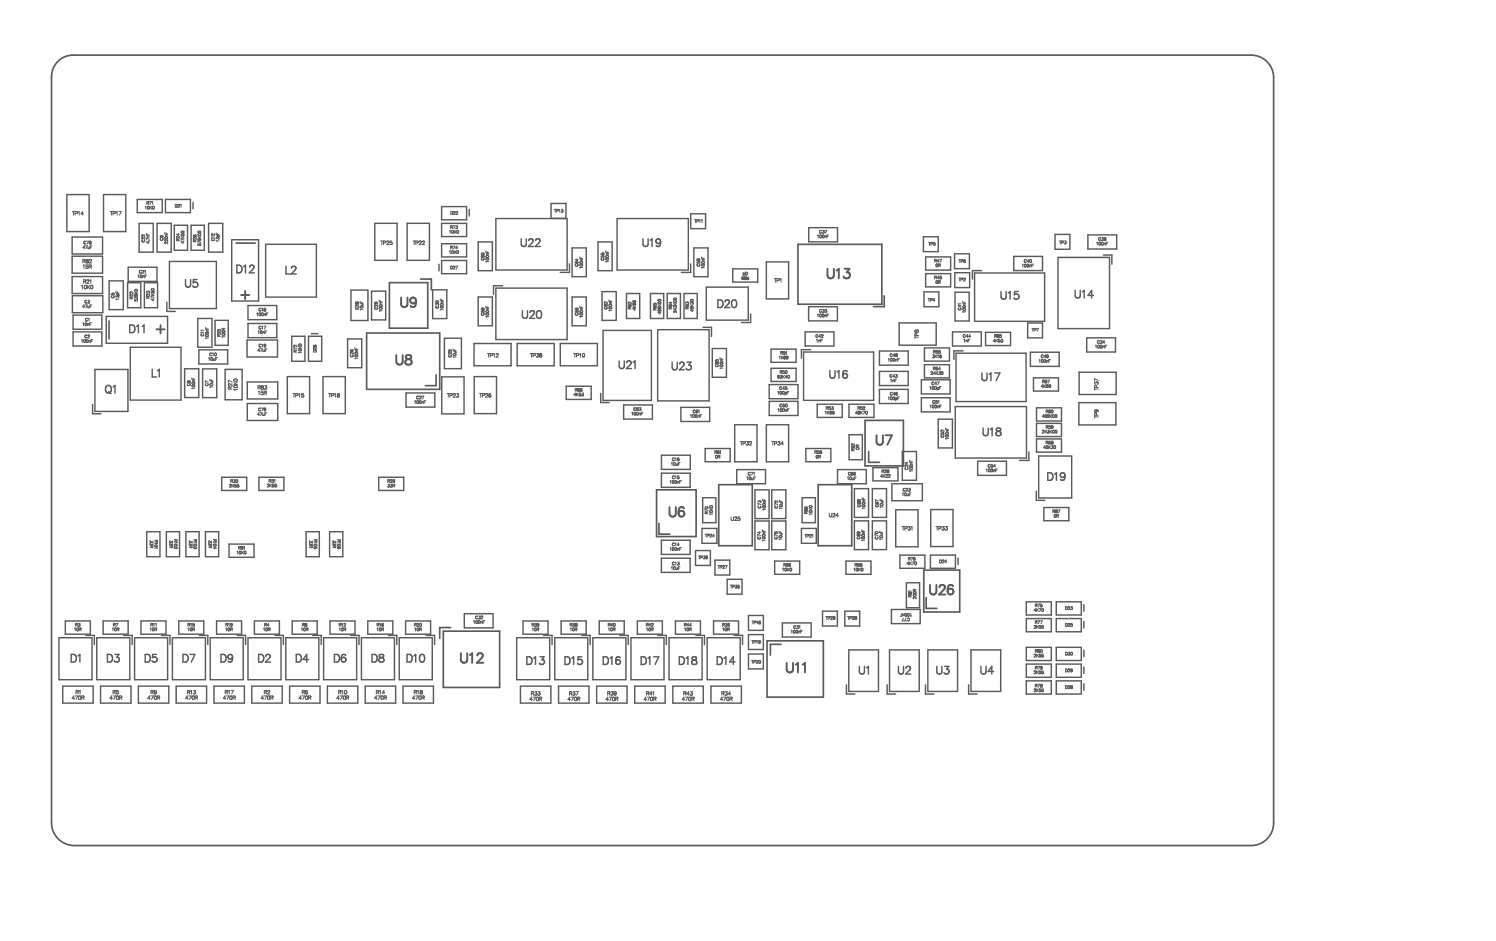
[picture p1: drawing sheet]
<svg xmlns="http://www.w3.org/2000/svg" width="528mm" height="332mm" viewBox="0 0 528 332" stroke-linecap="round" stroke-linejoin="round" font-family="sans-serif">
<g fill="none" stroke="#5a5a5a" stroke-width=".51">
<path d="M23.6 68.6h7.8v13.1h-7.8zM36.5 68.6h7.9v13.1h-7.9zM48.4 70.3h8.8v4.7h-8.8zM49.1 78.8h5v10.2h-5zM55.4 78.8h5v10.2h-5zM58.4 70.3h8.8v4.7h-8.8zM61.5 79.5h4.7v8.8h-4.7zM67.4 79.5h4.7v8.8h-4.7zM68.1 71.4v2.3M73.6 78.8h5v10.2h-5zM132.2 78.8h7.9v13h-7.9zM143.6 78.8h7.9v13h-7.9z"/>
<path d="M155.8 72.9h8.8v4.6h-8.8zM155.8 78.8h8.8v4.7h-8.8zM165.5 73.9v2.3M174.9 77.1h25.2v18.2h-25.2zM194.4 71.8h5.2v5.2h-5.2zM217.7 77.1h25.1v18.2h-25.1zM243.7 75.4h5.2v5.3h-5.2zM25.4 83.6h10.8v6h-10.8zM25.4 90.4h10.8v6h-10.8zM25.4 97.6h10.8v6h-10.8zM38.5 99.1h5v10.1h-5zM45 99.8h4.7v8.8h-4.7z"/>
<path d="M45.2 94.3h10.2v5h-10.2zM50.9 99.8h4.7v8.8h-4.7zM59.8 92.2h16.5v16.7h-16.5zM65.5 98.6v2a.91 .91 0 0 0 .9 .7 .91 .91 0 0 0 .9-.7v-2M69.5 98.6h-1.2l-.2 1.2a.96 .96 0 0 1 1.5 0 .96 .96 0 0 1-.2 1.4 .96 .96 0 0 1-1.4-.4M81.7 84.6h9.5v21.6h-9.5zM83.6 93.5h.9a1.44 1.44 0 0 1 .9 1.4 1.44 1.44 0 0 1-.9 1.4h-.9zM86 94.1l.6-.6v2.8M88.1 94.2l.5-.7 .8 .2 .2 .4-.4 .9-1.3 1.3h1.8M93.7 86.2h17.9v18.6h-17.9zM100.9 93.9v2.7h1.5M102.9 94.6l.5-.7h.5l.5 .6-.4 .9-1.3 1.2h1.8"/>
<path d="M154.9 93.2v2.3M155.8 86h8.8v4.6h-8.8zM155.8 91.9h8.8v4.7h-8.8zM168.7 85.3h5v10.2h-5zM183.9 84.3v1.9a.91 .91 0 0 0 .9 .8 .91 .91 0 0 0 .9-.8v-1.9M186.5 84.9l.6-.6h.5l.5 .5-.4 .9-1.3 1.3h1.8M189 84.9l.5-.6 .7 .1 .3 .4-.4 .9-1.3 1.3h1.8M200.9 93.1v3h-3.2M201.8 87.5h5v10.1h-5zM211 85.3h4.9v10.2h-4.9zM226.8 84.3v1.9a.91 .91 0 0 0 .9 .8 .91 .91 0 0 0 .9-.8v-1.9M229.4 84.8l.6-.5v2.7"/>
<path d="M233 85.2a1.27 1.27 0 0 1-1 1.8l-.5-.4M243.7 93.1v3h-3.3M244.8 87.5h5v10.1h-5zM258.5 94.9h8.8v4.6h-8.8zM270.3 92.4h7.9v13h-7.9zM285.3 80.3h10.2v5h-10.2zM325.8 83.5h5.2v5.3h-5.2zM326.5 90.6h8.9v4.7h-8.9zM326.5 96.5h8.9v4.7h-8.9zM336.7 89.5h5.3v5.3h-5.3zM336.8 96.2h5.3v5.3h-5.3zM343.8 96.3h24.7v17.1h-24.7z"/>
<path d="M346.3 95.5h-3.2v3M357.6 90.5h10.2v5h-10.2zM372.2 82.7h5.2v5.2h-5.2zM373.2 90.8h18.2v25.1h-18.2zM383.8 82.9h10.1v4.9h-10.1zM389.2 90h3v3.2M25.5 104.3h10.8v6h-10.8zM25.8 117.1h10.1v5h-10.1zM25.8 111.2h10.1v5h-10.1zM37.5 111.6h21.6v9.5h-21.6zM45.8 114.6h.9a1.44 1.44 0 0 1 .9 1.4 1.44 1.44 0 0 1-.9 1.4h-.9zM48.2 115.2l.6-.6v2.8"/>
<path d="M50.2 115.2l.6-.6v2.8M58.9 106.6v3.3h3M69.8 112.3h5v10.2h-5zM75.9 113h4.6v8.8h-4.6zM87.2 120h10.7v5.9h-10.7zM87.5 107.8h10.1v5h-10.1zM87.5 114.1h10.1v5h-10.1zM102.9 118.6h4.7v8.8h-4.7zM108.8 118.6h4.7v8.8h-4.7zM109.8 117.7h2.4M122.6 119.6h5v10.1h-5zM123.8 102.3h6v10.8h-6z"/>
<path d="M131.1 102.7h5v10.2h-5zM152.6 102.2h5v10.2h-5zM156.8 119.3h6v10.8h-6zM168.7 104.8h5v10.1h-5zM174.9 101.6h25.2v18.2h-25.2zM177.3 100.8h-3.2v3M184.3 109.6v1.9a.91 .91 0 0 0 .9 .8 .91 .91 0 0 0 .9-.8v-1.9M187 110.2l.5-.6h.5l.5 .5-.4 .9-1.3 1.3h1.8M189.6 109.7a.88 .88 0 0 1 1.3 .4l.2 .7a1.16 1.16 0 0 1-1.1 1.5 1.73 1.73 0 0 1-.4-2.6zM201.8 104.8h5v10.1h-5zM212.4 102.9h5v10.1h-5zM212.7 116.6h17.1v24.7h-17.1z"/>
<path d="M221 103.5h4.7v8.9h-4.7zM229.5 103.5h4.6v8.9h-4.6zM232 116.3h18.2v25.1h-18.2zM235.4 103.5h4.6v8.9h-4.6zM241.3 103.5h4.7v8.9h-4.7zM248 115.5h3v3.2M249.2 101.3h14.8v11.6h-14.8zM253.3 105.8h.9a1.44 1.44 0 0 1 .9 1.4 1.44 1.44 0 0 1-.9 1.3h-.9zM255.8 106.4l.5-.6h.5l.5 .5-.3 .9-1.3 1.3h1.8M258.5 105.9a.88 .88 0 0 1 1.2 .4l.2 .7a1.16 1.16 0 0 1-1.1 1.5 1.72 1.72 0 0 1-.3-2.6zM264.8 110.8v3h-3.2M284 117.1h10.2v5h-10.2z"/>
<path d="M285.3 108.2h10.1v5h-10.1zM317.2 113.9h13.1v7.9h-13.1zM326 103h5.2v5.2h-5.2zM336 117.1h10.2v5h-10.2zM336.9 103.1h5v10.1h-5zM347.7 117.2h8.8v4.7h-8.8zM353.2 102.8v2a.91 .91 0 0 0 .9 .8 .91 .91 0 0 0 .9-.8v-2M355.7 103.4l.6-.6v2.7M359.2 102.8h-1.3l-.1 1.2a.96 .96 0 0 1 1.5 0 .96 .96 0 0 1-.2 1.4 .96 .96 0 0 1-1.4-.4M362.5 114h5.3v5.2h-5.3zM379.3 102.4v2a.91 .91 0 0 0 .9 .7 .91 .91 0 0 0 .9-.7v-2M381.8 102.9l.7-.5v2.7"/>
<path d="M383.4 119.2h10.1v5h-10.1zM385.8 104.2h-2l1.3-1.8v2.7M33.5 130.3h11.6v14.8h-11.6zM37.7 136.1a1.26 1.26 0 0 1 1.6 1.2 1.26 1.26 0 0 1-1.6 1.2l-.5-.9 .1-1zM38.4 138.2l.8 .7M39.9 136.5l.7-.5v2.7M46 122.5h17.9v18.6h-17.9zM53.7 130.3v2.7h1.6M55.5 130.8l.7-.5v2.7M65.1 130.1h5v10.1h-5zM70.2 123.4h10.1v5h-10.1zM71.5 130.1h5v10.2h-5z"/>
<path d="M79.4 130.3h6v10.7h-6zM87.2 134.7h10.8v6h-10.8zM101.4 132.9h7.8v13h-7.8zM114 132.9h7.8v13h-7.8zM143.2 138.6h10.2v5h-10.2zM155.8 132.9h7.9v13.1h-7.9zM167.2 121.2h13.1v7.8h-13.1zM167.3 132.9h7.9v13h-7.9zM182.4 121.2h13.1v7.8h-13.1zM197.7 121.2h13v7.8h-13zM199.7 136.3h8.9v4.6h-8.9zM211.9 138.8v3.2h3"/>
<path d="M218.4 127.3v2a.91 .91 0 0 0 .9 .7 .91 .91 0 0 0 .9-.7v-2M221.1 128l.5-.7h.5l.6 .5-.4 .9-1.3 1.3h1.8M223.4 127.8l.6-.5v2.7M237.1 127.8v1.9a.91 .91 0 0 0 .9 .8 .91 .91 0 0 0 .9-.8v-1.9M239.8 128.4l.5-.6 .8 .1 .2 .4-.3 .9-1.3 1.3h1.8M242.3 127.8h1.5l-.8 1a.9 .9 0 0 1 .7 1.5 .9 .9 0 0 1-1.6-.3M251.3 123h5v10.1h-5zM271.4 135.7h10.1v5h-10.1zM272 129.9h8.8v4.7h-8.8zM272 123.2h8.8v4.6h-8.8zM283.5 124.2h24.7v17h-24.7zM286 123.4h-3.3v3"/>
<path d="M292.8 130.7v2a.91 .91 0 0 0 .9 .7 .91 .91 0 0 0 .9-.7v-2M295.3 131.2l.7-.5v2.7M298.9 131.1a.8 .8 0 0 0-1.2-.2l-.4 1.6M310.2 137.4h10.2v4.9h-10.2zM310.2 123.8h10.2v5h-10.2zM310.2 131h10.2v5h-10.2zM325 134h10.2v5h-10.2zM326.1 128.7h8.8v4.6h-8.8zM326.1 122.7h8.8v4.7h-8.8zM337.3 124.6h24.7v17.1h-24.7zM339.8 123.8h-3.3v3M346.4 131.6v1.9a.91 .91 0 0 0 .9 .8 .91 .91 0 0 0 .9-.8v-1.9"/>
<path d="M348.9 132.1l.7-.5v2.7M350.9 131.6h1.8l-1.3 2.7M363.5 124.3h10.2v5h-10.2zM364.6 133.3h8.8v4.7h-8.8zM380.7 131.3h13v7.9h-13zM32.7 142.7v3.3h2.9M87.2 142.4h10.8v5.9h-10.8zM220 142.9h10.2v4.9h-10.2zM240.2 143.7h10.2v5h-10.2zM248.8 158.2h8.8v4.7h-8.8zM259.2 149.8h7.8v13.1h-7.8zM270.3 149.8h7.9v13.1h-7.9z"/>
<path d="M271.4 141.6h10.1v5h-10.1zM284.3 158.2h8.8v4.7h-8.8zM288.3 142.6h8.8v4.7h-8.8zM299.5 142.6h8.8v4.7h-8.8zM299.5 153.4h4.7v8.8h-4.7zM318.3 159.3h5v10.1h-5zM325 140.3h10.2v5h-10.2zM331 147.9h5v10.1h-5zM337 143.4h25.1v18.2h-25.1zM346.8 151v1.9a.91 .91 0 0 0 .9 .8 .91 .91 0 0 0 .9-.8v-1.9M349.4 151.5l.6-.5v2.7M351.6 151.1a.55 .55 0 0 0 .3 .9l.5 .2a.78 .78 0 0 1 .8 .7 .78 .78 0 0 1-.7 .8h-.5a.78 .78 0 0 1-.7-.8 .78 .78 0 0 1 .8-.7l.5-.2a.55 .55 0 0 0 .3-.9z"/>
<path d="M363 159.4v3h-3.3M365.7 154.8h8.8v4.7h-8.8zM365.7 143.9h8.8v4.6h-8.8zM365.7 149.4h8.8v4.6h-8.8zM380.6 142.1h13.1v7.8h-13.1zM78.2 168.4h8.8v4.6h-8.8zM91.3 168.4h8.9v4.6h-8.9zM133.6 168.4h8.8v4.6h-8.8zM233.3 166.9h10.2v5h-10.2zM233.4 160.6h10.1v5h-10.1zM247.9 175.6h4.7v8.8h-4.7zM259.9 165.7h10.2v5h-10.2z"/>
<path d="M266.3 172.8h5v10.2h-5zM272.2 172.8h5v10.2h-5zM283 175.6h4.6v8.8h-4.6zM295.5 165.7h10.1v5h-10.1zM301.4 172.4h5v10.1h-5zM307.8 172.4h4.9v10.1h-4.9zM308 165h8.8v4.6h-8.8zM314.6 170.7h10.8v5.9h-10.8zM316 179.8h7.9v13.1h-7.9zM328.3 179.8h7.9v13h-7.9zM344.9 162.7h10.2v5h-10.2zM365.6 173.3v3.2h3"/>
<path d="M366.4 160.9h11.7v14.8h-11.7zM368.3 179h8.8v4.7h-8.8zM369.6 166.8h.9a1.44 1.44 0 0 1 1 1.3 1.44 1.44 0 0 1-1 1.4h-.9zM372 167.3l.7-.5v2.7M375.7 167.7a1.27 1.27 0 0 1-1 1.8l-.5-.4M51.8 187.6h4.6v8.8h-4.6zM58.7 187.6h4.6v8.8h-4.6zM65.6 187.6h4.6v8.8h-4.6zM72.5 187.6h4.6v8.8h-4.6zM80.8 191.9h8.8v4.7h-8.8zM108 187.6h4.6v8.8h-4.6zM116.3 187.6h4.6v8.8h-4.6z"/>
<path d="M233.3 196.9h10.2v5h-10.2zM233.3 190.6h10.2v5h-10.2zM245.4 194.2h5.2v5.3h-5.2zM247.6 186.4h5.3v5.3h-5.3zM252.2 197.6h5.3v5.2h-5.3zM266.3 183.8h5v10.1h-5zM272.2 183.8h5v10.1h-5zM273.3 197.9h8.8v4.7h-8.8zM282.7 186.4h5.3v5.3h-5.3zM298.4 197.9h8.9v4.7h-8.9zM301.4 183.7h5v10.2h-5zM307.8 183.7h4.9v10.2h-4.9z"/>
<path d="M317.5 195.8h8.8v4.7h-8.8zM328.2 195.8h8.9v4.7h-8.9zM338 196.8v2.3M23.1 219.1h8.8v4.6h-8.8zM36.4 219.1h8.8v4.6h-8.8zM49.7 219.1h8.8v4.6h-8.8zM63.1 219.1h8.8v4.6h-8.8zM76.4 219.1h8.8v4.6h-8.8zM89.7 219.1h8.9v4.6h-8.9zM103.1 219.1h8.8v4.6h-8.8zM116.4 219.1h8.8v4.6h-8.8zM129.8 219.1h8.8v4.6h-8.8z"/>
<path d="M143.1 219.1h8.8v4.6h-8.8zM163.8 216.5h10.1v5h-10.1zM184.5 219.1h8.8v4.6h-8.8zM198 219.1h8.8v4.6h-8.8zM211.4 219.1h8.8v4.6h-8.8zM224.8 219.1h8.9v4.6h-8.9zM238.3 219.1h8.8v4.6h-8.8zM251.7 219.1h8.8v4.6h-8.8zM256.5 204.4h5.3v5.2h-5.3zM264 217.1h5.3v5.3h-5.3zM276 219.7h10.2v5h-10.2zM290.2 215.6h5.2v5.2h-5.2z"/>
<path d="M298 215.6h5.3v5.2h-5.3zM314.5 215h10.1v5h-10.1zM319.8 205.6h4.6v8.8h-4.6zM362.1 218.2h8.8v4.7h-8.8zM362.1 212.3h8.8v4.7h-8.8zM372.6 218.2h8.9v4.7h-8.9zM372.6 212.3h8.9v4.7h-8.9zM382.4 213.3v2.3M382.4 219.2v2.3M20.8 225h11.7v14.8h-11.7zM25.1 230.9h.9a1.44 1.44 0 0 1 1 1.3 1.44 1.44 0 0 1-1 1.4h-.9zM27.5 231.4l.7-.5v2.7"/>
<path d="M30.3 224.1h3v3.3M34.1 225h11.7v14.8h-11.7zM37.9 230.9h.9a1.44 1.44 0 0 1 .9 1.3 1.44 1.44 0 0 1-.9 1.4h-.9zM40.6 230.9h1.4l-.8 1a.9 .9 0 0 1 .7 1.4 .9 .9 0 0 1-1.6-.3M43.6 224.1h3v3.3M47.5 225h11.6v14.8h-11.6zM51.2 230.9h.9a1.44 1.44 0 0 1 1 1.3 1.44 1.44 0 0 1-1 1.4h-.9zM55.2 230.9h-1.3l-.1 1.1a.96 .96 0 0 1 1.4 0 .96 .96 0 0 1-.2 1.4 .96 .96 0 0 1-1.4-.4M57 224.1h3v3.3M60.8 225h11.7v14.8h-11.7zM64.6 230.9h.9a1.44 1.44 0 0 1 .9 1.3 1.44 1.44 0 0 1-.9 1.4h-.9zM67 230.9h1.8l-1.3 2.7"/>
<path d="M70.3 224.1h3v3.3M74.2 225h11.6v14.8h-11.6zM78 230.9h.9a1.44 1.44 0 0 1 .9 1.3 1.44 1.44 0 0 1-.9 1.4h-.9zM82 231.8a1.27 1.27 0 0 1-1 1.8l-.5-.4M83.6 224.1h3v3.3M87.5 225h11.6v14.8h-11.6zM91.2 230.9h.9a1.44 1.44 0 0 1 1 1.3 1.44 1.44 0 0 1-1 1.4h-.9zM93.8 231.5l.5-.6 .8 .1 .2 .4-.4 .9-1.3 1.3h1.9M97 224.1h3v3.3M100.8 225h11.7v14.8h-11.7zM104.5 230.9h.9a1.44 1.44 0 0 1 1 1.3 1.44 1.44 0 0 1-1 1.4h-.9zM108.9 232.7h-2l1.3-1.8v2.7"/>
<path d="M110.3 224.1h3v3.3M114.2 225h11.6v14.8h-11.6zM118 230.9h.9a1.44 1.44 0 0 1 .9 1.3 1.44 1.44 0 0 1-.9 1.4h-.9zM121.9 231.2a.8 .8 0 0 0-1.1-.2l-.4 1.7M123.7 224.1h3v3.3M127.5 225h11.7v14.8h-11.7zM131.3 230.9h.9a1.44 1.44 0 0 1 .9 1.3 1.44 1.44 0 0 1-.9 1.4h-.9zM133.9 231a.55 .55 0 0 0 .3 .9l.5 .1a.78 .78 0 0 1 .8 .7 .78 .78 0 0 1-.7 .9h-.5a.78 .78 0 0 1-.7-.9 .78 .78 0 0 1 .8-.7l.5-.1a.55 .55 0 0 0 .3-.9zM137 224.1h3v3.3M140.8 225h11.7v14.8h-11.7zM143.6 230.9h.9a1.44 1.44 0 0 1 .9 1.3 1.44 1.44 0 0 1-.9 1.4h-.9zM146 231.4l.7-.5v2.7"/>
<path d="M148.4 231a.88 .88 0 0 1 1.3 .4l.1 .6a1.16 1.16 0 0 1-1 1.6 1.72 1.72 0 0 1-.4-2.6zM150.3 224.1h3v3.3M182.3 225h11.6v14.8h-11.6zM185.9 231.7h.9a1.44 1.44 0 0 1 .9 1.4 1.44 1.44 0 0 1-.9 1.3h-.9zM188.3 232.2l.6-.5v2.7M190.5 231.7h1.4l-.7 1a.9 .9 0 0 1 .6 1.5 .9 .9 0 0 1-1.5-.3M191.8 224.1h2.9v3.3M195.7 225h11.7v14.8h-11.7zM199.3 231.7h.9a1.44 1.44 0 0 1 .9 1.4 1.44 1.44 0 0 1-.9 1.3h-.9zM201.7 232.2l.7-.5v2.7M205.2 224.1h3v3.3M205.2 231.7h-1.2l-.2 1.2a.96 .96 0 0 1 1.5-.1 .96 .96 0 0 1-.2 1.5 .96 .96 0 0 1-1.4-.4"/>
<path d="M209.2 225h11.6v14.8h-11.6zM212.8 231.7h.9a1.44 1.44 0 0 1 1 1.4 1.44 1.44 0 0 1-1 1.3h-.9zM215.2 232.2l.7-.5v2.7M218.6 224.1h3v3.3M218.8 232.1a.8 .8 0 0 0-1.2-.3l-.4 1.7M222.6 225h11.6v14.8h-11.6zM226.2 231.7h.9a1.44 1.44 0 0 1 .9 1.4 1.44 1.44 0 0 1-.9 1.3h-.9zM228.6 232.2l.6-.5v2.7M230.6 231.7h1.8l-1.3 2.7M232.1 224.1h3v3.3M236 225h11.7v14.8h-11.7zM239.6 231.7h.9a1.44 1.44 0 0 1 1 1.4 1.44 1.44 0 0 1-1 1.3h-.9z"/>
<path d="M242 232.2l.7-.5v2.7M244.3 231.8a.55 .55 0 0 0 .2 .9l.6 .2a.78 .78 0 0 1 .7 .7 .78 .78 0 0 1-.6 .8h-.5a.78 .78 0 0 1-.7-.8 .78 .78 0 0 1 .8-.7l.5-.2a.55 .55 0 0 0 .3-.9zM245.5 224.1h3v3.3M249.5 225h11.6v14.8h-11.6zM253 231.7h.9a1.44 1.44 0 0 1 .9 1.4 1.44 1.44 0 0 1-.9 1.3h-.9zM255.4 232.2l.7-.5v2.7M259 224.1h3v3.3M259.3 233.5h-1.9l1.3-1.8v2.7M264 223.9h5.3v5.2h-5.3zM264 230.7h5.3v5.3h-5.3zM299.4 229.3h10.5v14.6h-10.5zM303.2 235.1v1.9a.91 .91 0 0 0 .9 .8 .91 .91 0 0 0 .9-.8v-1.9"/>
<path d="M305.7 235.6l.6-.5v2.7M313.8 229.3h10.5v14.6h-10.5zM316.9 235.1v1.9a.91 .91 0 0 0 .9 .8 .91 .91 0 0 0 .9-.8v-1.9M319.6 235.7l.5-.6 .8 .1 .3 .4-.4 .9-1.3 1.3h1.8M327.3 229.3h10.5v14.6h-10.5zM330.5 235.1v1.9a.91 .91 0 0 0 .9 .8 .91 .91 0 0 0 .9-.8v-1.9M333.3 235.1h1.4l-.8 1a.9 .9 0 0 1 .7 1.5 .9 .9 0 0 1-1.6-.3M342.5 229.3h10.5v14.6h-10.5zM346 235.1v1.9a.91 .91 0 0 0 .9 .8 .91 .91 0 0 0 1-.8v-1.9M350.5 236.9h-1.9l1.3-1.8v2.7M362.1 228.4h8.8v4.6h-8.8zM362.1 234.3h8.8v4.6h-8.8z"/>
<path d="M372.6 228.4h8.9v4.6h-8.9zM372.6 234.3h8.9v4.6h-8.9zM382.4 229.4v2.3M382.4 235.3v2.3M22.1 242.1h10.8v5.9h-10.8zM35.5 242.1h10.7v5.9h-10.7zM48.8 242.1h10.7v5.9h-10.7zM62.2 242.1h10.7v5.9h-10.7zM75.5 242.1h10.7v5.9h-10.7zM88.8 242.1h10.8v5.9h-10.8zM102.2 242.1h10.7v5.9h-10.7zM115.5 242.1h10.7v5.9h-10.7z"/>
<path d="M128.8 242.1h10.8v5.9h-10.8zM142.2 242.1h10.7v5.9h-10.7zM183.6 242.1h10.7v5.9h-10.7zM197 242.1h10.8v5.9h-10.8zM210.5 242.1h10.7v5.9h-10.7zM223.9 242.1h10.8v5.9h-10.8zM237.4 242.1h10.7v5.9h-10.7zM250.8 242.1h10.7v5.9h-10.7zM298.6 241.6v3.2h3M313 241.6v3.2h3M326.5 241.6v3.2h3M341.7 241.6v3.2h3"/>
<path d="M362.1 240.2h8.8v4.6h-8.8zM372.6 240.2h8.9v4.6h-8.9zM382.4 241.2v2.3"/>
<circle cx="232.2" cy="85.1" r=".84"/>
<circle cx="298.1" cy="132.6" r=".84"/>
<circle cx="374.9" cy="167.6" r=".84"/>
<circle cx="81.2" cy="231.7" r=".84"/>
<circle cx="121.2" cy="232.7" r=".84"/>
<circle cx="218" cy="233.6" r=".84"/>
</g>
<g fill="none" stroke="#5a5a5a" stroke-width=".59">
<path d="M20 22.1a7.6 7.6 0 0 1 5.8-2.7h415.6a7.9 7.9 0 0 1 7.9 8v263a7.9 7.9 0 0 1-7.9 7.9h-415.2a8 8 0 0 1-8-8v-263.3a7.6 7.6 0 0 1 1.8-4.9zM83.3 85.8h6.7M137.4 99.7h13.5v16.1h-13.5zM148.4 98.4h3.8v3.9M281.5 86.2h29.6v21.1h-29.6zM38.5 113.2v6.4M129.3 117.5h25.8v19.8h-25.8zM311.9 104.4v3.8h-3.8M153.9 132.2v3.9h-3.8M305.2 148.3h13.5v16.1h-13.5zM306.4 159.3v3.8h3.8M231.6 172.8h14v16.5h-14z"/>
<path d="M253.6 171h11.8v21.5h-11.8zM288.6 171h11.9v21.5h-11.9zM232.5 184.6v3.8h3.8M325.9 201.1h12.7v14.8h-12.7zM326.7 210.8v3.8h3.8M156.4 222.7h19.9v19.8h-19.9zM158.9 221.4h-3.8v3.8M270.6 226.1h19.9v19.8h-19.9zM275.6 227.3h-3.8v3.8"/>
</g>
<g fill="none" stroke="#5a5a5a" stroke-width=".35">
<path d="M25.5 74.6h.8M25.9 74.6v1.3M27.2 74.7l-.7-.1v1.3M27.2 74.7h.1M27.3 74.7l-.1 .5-.7 .1M27.6 74.9l.3-.3v1.3M29.5 75.5h-1l.7-.9v1.3M38.9 74.6h.8M39.3 74.6v1.3M39.9 75.3l.7-.1 .1-.5-.8-.1v1.3M41 74.9l.3-.3v1.3M41.9 74.6h.9l-.6 1.3"/>
<path d="M51.2 73l.3-.2v1M51.8 71.6h.6v-.4l-.6-.1v1.1M52.1 72.8a.43 .43 0 0 1 .6 .5 .43 .43 0 0 1-.7 .3zM52.1 71.6l.4 .6M52.7 71.1h.7l-.5 1.1M52.9 72.8v1M53.1 73.2l.4 .6M53.5 72.8l-.6 .6M53.6 71.3l.3-.2v1.1M53.9 72.8a.43 .43 0 0 1 .6 .5 .43 .43 0 0 1-.7 .3zM61.8 72.1h.4a.54 .54 0 0 1 .3 .5 .54 .54 0 0 1-.3 .5h-.4zM62.8 72.3l.2-.2 .4 .2-.7 .8h.7"/>
<path d="M63.6 72.3l.3-.2v1M159 74.6h.4a.54 .54 0 0 1 .3 .5 .54 .54 0 0 1-.3 .5h-.4zM159.5 79.7h-.5v1M159.5 79.7l.1 .1M159.6 79.8v.2M159.9 79.7h.6l-.4 1M160 74.7v.2M160.1 74.7h.4M160.1 74.7h-.1M160.5 74.7h.1M160.5 74.7l-.6 .9h.7M160.9 79.7h.5l-.3 .3a.34 .34 0 0 1 .3 .6 .34 .34 0 0 1-.6-.1"/>
<path d="M160.9 74.7v.2M161 74.7h.4M161 74.7h-.1M161.4 74.7h.1M161.4 74.7l-.6 .9h.7M195.5 73.9h.7M195.8 73.9v1M196.3 74.4l.6-.1v-.4h-.6v1M197.2 74l.3-.1v1M198.1 73.9h.5l-.3 .3a.34 .34 0 0 1 .2 .6 .34 .34 0 0 1-.5-.1M245 77.5h.7M245.3 77.5v1"/>
<path d="M245.8 78h.6v-.4l-.6-.1v1M246.7 77.7l.2-.2v1M247.4 77.7l.3-.2v1M29.2 92.1h.7l.1-.5-.8-.1v1.3M29.3 93.7l.3-.3v1.3M29.6 92.1l.5 .7M29.9 99.3l.4 .7M30 87.4h-.8l.5-.7v1M30.1 86.7h.7l-.5 1M30.2 98.8l-.7-.1v1.3M30.2 98.8h.1M30.2 99.2l-.7 .1"/>
<path d="M30.3 98.8v.4M30.3 99.2h-.1M30.3 85.3a.37 .37 0 0 0-.4-.2 .37 .37 0 0 0-.3 .4v.2a.37 .37 0 0 0 .3 .4 .37 .37 0 0 0 .4-.2M30.4 92.7h.1M30.5 91.6l-.1 .2a.66 .66 0 0 1 .7 .9h-.6a.66 .66 0 0 1 .6-.9v-.2zM30.6 85.1h.6l-.4 1M30.7 98.9v.1M30.7 98.8v.1M30.8 98.8h.5M30.8 98.8h-.1M31 93.4h-.6l-.1 .6a.45 .45 0 0 1 .7 0 .45 .45 0 0 1-.1 .6 .45 .45 0 0 1-.6-.1M31 87l.1 .7 .5-.2"/>
<path d="M31.3 98.8h.1M31.3 98.8v.4l-.7 .8h.9M31.4 94h.7l.1-.4-.8-.2v1.3M31.5 91.8l.3-.3 .5 .3-.8 1h.8M31.6 85.1v.3a.41 .41 0 0 1 .4 .2 .41 .41 0 0 1 .1 .4h-.6v-.3l.6-.4zM31.6 87v.7M31.8 98.9l.3-.2v1.3M31.8 94l.4 .7M31.8 87.2h.4M32.5 86.7h-.7v1M48.7 97.2l.2-.2v1M49.6 97a.43 .43 0 0 1 .5 .5 .43 .43 0 0 1-.6 .3z"/>
<path d="M49.9 95.6a.37 .37 0 0 0-.5-.2 .37 .37 0 0 0-.3 .4v.2a.37 .37 0 0 0 .3 .4 .37 .37 0 0 0 .5-.3M50.1 82.9v.4M50.1 83.3v.1M50.1 83.4h.2M50.1 82.9h.1M50.2 95.6h.1M50.2 95.5v.1M50.3 84.7a.37 .37 0 0 0-.3 .4 .37 .37 0 0 0 .4 .3h.3a.37 .37 0 0 0 .3-.3 .37 .37 0 0 0-.2-.4M50.3 95.4h.4M50.3 95.4l-.1 .1M50.3 97.5l.5-.1 .1 .6M50.3 97.3v.7"/>
<path d="M50.7 95.4v.1M50.7 95.5l-.6 .9h.7M51 83.7v.7l-.8-.7-.2 .4 .3 .2M51 82.8v.7l-.9-.6M51.1 95.6l.2-.2v1M51.1 97.5h.4M51.7 82.3v.6h1M51.8 97h-.7v1M52 83.7h.7M52.1 82.6v.3M52.3 85.1v.8l-.6-.5h1M52.7 84.9h.1"/>
<path d="M52.7 83.2l-.7 .1 .2 .4M52.7 84.9l-.1 .1M52.7 84.4l-1-.4v.6M56.8 84.1a.37 .37 0 0 0-.3 .4 .37 .37 0 0 0 .4 .3h.2a.37 .37 0 0 0 .4-.3 .37 .37 0 0 0-.2-.4M56.9 83.1l.6 .2-.1 .4M58.1 81.9v.6h1.1M58.2 83.7a.5 .5 0 0 1 .6-.2 .5 .5 0 0 1 .3 .6 .5 .5 0 0 1-.6 .2 .5 .5 0 0 1-.3-.6zM58.2 85h.1M58.2 85.9h.1M58.2 85.5v.4M58.2 84.6v.4M58.2 85.9l.2 .1"/>
<path d="M58.2 85.4v.1M58.2 85l.2 .1M58.2 84.5v.1M58.5 83.3h.7M58.6 82.1v.4M59.2 85.4v.6l-1-.6M59.2 82.8h-.7l.2 .5M59.2 84.4v.7l-1-.6M62.3 84.3v.6h1M62.4 84.3h.3M62.4 84.3h-.1M62.7 84.3h.1"/>
<path d="M62.7 84.3l.1 .6M63 82.4v.7l-.7-.5h1M63.3 83.3v.7l-.8-.6-.2 .4 .2 .2M63.3 84.3l-.5 .3M63.9 84h1M63.9 82.5v.5h.4a.36 .36 0 0 1 0-.5 .36 .36 0 0 1 .6 .1 .36 .36 0 0 1-.2 .5M63.9 83.3l.7 .7M64 81.7a.51 .51 0 0 1 .6-.2 .51 .51 0 0 1 .3 .6 .51 .51 0 0 1-.6 .1 .51 .51 0 0 1-.3-.5zM64.6 85.1v.7l-.7-.5h1M64.9 84.7l-1-.5v.7M64.9 83.3l-.6 .5M68.3 82.9v.5l.6 .1"/>
<path d="M68.4 84.4h.1M68.6 83.2l.3-.3 .3 .3M68.6 83.2h.1M68.6 83.2l.3 .3M68.7 85.3l-.1-.6h-.3l-.1 .6h1M69.2 83.7v.7l-.7-.6-.3 .2 .2 .4M69.2 84.6l-.5 .4M69.2 83.2h.1M69.2 83.2l-.3 .3M69.8 86.1v.5h.5a.36 .36 0 0 1 0-.5 .36 .36 0 0 1 .5 0 .36 .36 0 0 1-.2 .6M69.8 84h1M69.8 83.3l.7 .7"/>
<path d="M69.9 81.7a.51 .51 0 0 1 .6-.2 .51 .51 0 0 1 .3 .5 .51 .51 0 0 1-.6 .2 .51 .51 0 0 1-.3-.5zM69.9 82.6a.51 .51 0 0 1 .6-.2 .51 .51 0 0 1 .3 .6 .51 .51 0 0 1-.6 .1 .51 .51 0 0 1-.3-.5zM70 84.3l-.1 .4 .6 .1M70.8 85.6l-1-.5v.7M70.8 83.3l-.5 .5M74.7 82.6v.4M74.7 83h.1M74.7 83l.2 .1M74.7 82.5v.1M74.9 84.2a.37 .37 0 0 0-.3 .4 .37 .37 0 0 0 .4 .3h.3a.37 .37 0 0 0 .3-.3 .37 .37 0 0 0-.2-.4M75.6 82.4v.7l-.9-.6M75.6 83.6h-1l.2 .3"/>
<path d="M76.3 82.1v.7h1M76.3 84.4v-.6l.3 .3a.34 .34 0 0 1 .6-.2 .34 .34 0 0 1-.1 .6M76.6 83.6h1M76.7 83.6a.32 .32 0 0 1 0-.5 .32 .32 0 0 1 .5 0 .32 .32 0 0 1-.1 .5M76.7 82.4v.4M77.3 85h-1l.1 .2M134.3 85h.8M134.7 85v1.3M135.3 85.7l.7-.1 .1-.5-.8-.1v1.3M136.5 85.3l.5-.3 .2 .4-.8 .9h.9M136.5 85.3h.1M138.3 85h-.6l-.1 .6a.45 .45 0 0 1 .7 0 .45 .45 0 0 1-.1 .6 .45 .45 0 0 1-.7-.2"/>
<path d="M145.7 85h.8M146.1 85v1.3M147.4 85.1l-.7-.1v1.3M147.4 85.1h.1M147.5 85.1l-.1 .5-.7 .1M147.9 85.3h.1M147.9 85.1v.2M148 85.1h.5M148 85.1h-.1M148.5 85.1h.1M148.6 85.1v.4l-.8 .8h.9M149 85.3l.5-.3 .2 .4-.7 .9h.8"/>
<path d="M149 85.3h.1M158.6 88.7l.2-.2v1M158.6 81.5l.2-.2v1M158.9 87.3h.6l.1-.4-.7-.1v1M159 93.9h.3a.54 .54 0 0 1 .3 .5 .54 .54 0 0 1-.3 .5h-.3zM159.3 87.3l.3 .5M159.3 80.1l.3 .6M159.5 81.3a.43 .43 0 0 1 .5 .5 .43 .43 0 0 1-.6 .3zM159.5 88.5a.43 .43 0 0 1 .5 .5 .43 .43 0 0 1-.6 .3zM159.5 80.1h-.5M159.6 80l-.1 .1M159.8 86.8h.7l-.5 1"/>
<path d="M159.9 94.1h.1M159.9 94.1l.4-.2 .2 .3-.6 .7h.6M160.2 81.3v1M160.2 88.5v1M160.5 88.9l.4 .6M160.5 81.7l.4 .6M160.8 93.9h.6l-.4 1M160.9 88.5l-.7 .6M160.9 81.3l-.7 .7M161.3 81.3a.43 .43 0 0 1 .5 .5 .43 .43 0 0 1-.6 .3zM161.3 88.5a.43 .43 0 0 1 .5 .5 .43 .43 0 0 1-.6 .3zM161.5 87.5h-.8l.5-.7v1"/>
<path d="M169.8 89.4a.5 .5 0 0 1 .7-.2 .5 .5 0 0 1 .3 .6 .5 .5 0 0 1-.7 .2 .5 .5 0 0 1-.3-.6zM169.9 90.2l-.1 .4 .7 .2M170 91a.37 .37 0 0 0-.2 .5 .37 .37 0 0 0 .4 .3h.2a.37 .37 0 0 0 .4-.3 .37 .37 0 0 0-.2-.5M170.5 90.1h.1M170.5 90.1l-.3 .3 .3 .4M170.5 90.1l.3 .4-.3 .3M171.4 88.5v.6h1M171.5 90.3a.5 .5 0 0 1 .6-.2 .5 .5 0 0 1 .3 .6 .5 .5 0 0 1-.6 .2 .5 .5 0 0 1-.3-.6zM171.5 91.2a.5 .5 0 0 1 .6-.2 .5 .5 0 0 1 .3 .6 .5 .5 0 0 1-.6 .2 .5 .5 0 0 1-.3-.6zM171.8 89.9h.6M171.9 88.8v.3M172.4 92.3h-1l.2 .2"/>
<path d="M172.4 89.4l-.6 .1 .1 .4M203.1 92.3l-.1 .5 .6 .1M203.2 93.2a.37 .37 0 0 0-.3 .4 .37 .37 0 0 0 .4 .3h.3a.37 .37 0 0 0 .3-.3 .37 .37 0 0 0-.2-.4M203.3 92.6h.1M203.3 92.6l.3 .3M203.6 92.3l-.3 .3M203.6 91.3v.8l-.7-.5h1M203.6 92.3h.1M203.7 92.3l.2 .3M203.9 92.6h.1M203.9 92.6l-.3 .3M204.6 90.6v.7h1"/>
<path d="M204.6 93.3a.5 .5 0 0 1 .6-.2 .5 .5 0 0 1 .3 .6 .5 .5 0 0 1-.6 .2 .5 .5 0 0 1-.3-.6zM204.6 92.4a.5 .5 0 0 1 .6-.2 .5 .5 0 0 1 .3 .6 .5 .5 0 0 1-.6 .2 .5 .5 0 0 1-.3-.6zM204.9 92.1h.7M205 90.9v.4M205.6 94.4h-1l.1 .2M205.6 91.5l-.7 .1 .2 .5M212.1 89.3v.5h.4a.36 .36 0 0 1 0-.5 .36 .36 0 0 1 .5 .1 .36 .36 0 0 1-.1 .5M212.1 90.2v.5h.4a.36 .36 0 0 1 0-.5 .36 .36 0 0 1 .5 .1 .36 .36 0 0 1-.1 .5M212.3 91.1a.37 .37 0 0 0-.2 .4 .37 .37 0 0 0 .3 .3h.3a.37 .37 0 0 0 .4-.3 .37 .37 0 0 0-.3-.4M213.7 88.5v.6h1M213.7 90.3a.5 .5 0 0 1 .7-.2 .5 .5 0 0 1 .3 .6 .5 .5 0 0 1-.7 .2 .5 .5 0 0 1-.3-.6zM214 89.9h.7"/>
<path d="M214.2 88.8v.3M214.7 89.4l-.6 .1 .1 .4M214.7 92.3h-1l.2 .2M245.9 92.3v.5l.4 .1a.36 .36 0 0 1 0-.6 .36 .36 0 0 1 .5 .1 .36 .36 0 0 1-.1 .5M245.9 91.4l.2 .6 .5-.7a.34 .34 0 0 1 .3 .4 .34 .34 0 0 1-.3 .3l-.4-.6zM246.1 93.2a.37 .37 0 0 0-.2 .4 .37 .37 0 0 0 .4 .3h.2a.37 .37 0 0 0 .4-.3 .37 .37 0 0 0-.3-.4M247.5 90.6v.7h1M247.5 93.3a.5 .5 0 0 1 .7-.2 .5 .5 0 0 1 .3 .6 .5 .5 0 0 1-.7 .2 .5 .5 0 0 1-.3-.6zM247.5 92.4a.5 .5 0 0 1 .7-.2 .5 .5 0 0 1 .3 .6 .5 .5 0 0 1-.7 .2 .5 .5 0 0 1-.3-.6zM247.8 92.1h.7M248 90.9v.4M248.5 91.5l-.6 .1 .1 .5"/>
<path d="M248.5 94.4h-1l.2 .2M261.7 98.3l.3-.3 .3 .3M261.7 98.3l.3 .4 .3-.3M262.1 96l.4 .6M262.3 97.8l-.5-.1-.1 .6M262.3 98.3v.1M262.6 97.7h.6v.4l-.6 .3 .5 .2v-.3l-.5-.2zM262.8 96v1l-.6-.1v-.3h.6M263.2 96.1a.43 .43 0 0 1 .5 .4 .43 .43 0 0 1-.6 .3zM263.4 97.6l.4 .6M263.5 98.6h.1M263.5 98.3v.3"/>
<path d="M263.5 98.2v.1M264.1 97.6v1.1l-.6-.1M264.1 98.2h-.6M273.1 98.3h.9M273.5 98.3v1.2M274.1 98.9h.7l.1-.5-.8-.1v1.2M275.2 98.5l.3-.2v1.2M288.4 83.1l.2-.2v1M289.3 83a.43 .43 0 0 1 .5 .4 .43 .43 0 0 1-.6 .3zM289.8 81.5a.37 .37 0 0 0-.4-.2 .37 .37 0 0 0-.3 .4v.2a.37 .37 0 0 0 .3 .4 .37 .37 0 0 0 .4-.2M290.2 83a.43 .43 0 0 1 .5 .4 .43 .43 0 0 1-.6 .3zM290.2 81.3h.5l-.3 .4h.3"/>
<path d="M290.7 81.7v.1M290.7 81.8a.36 .36 0 0 1-.1 .5 .36 .36 0 0 1-.5-.2M290.9 83.4l.5-.1 .1 .6M290.9 83.2v.7M291 81.3h.7l-.5 1M291.7 83.4h.4M292.4 82.9h-.7v1M327.6 85.5h.6M327.9 85.5v1M328.9 86l-.5 .1M329 86l-.1-.4-.5-.1v1M329 86h-.1"/>
<path d="M329.7 92l.6-.1v-.3l-.6-.1v1M329.7 97.9l.6-.1v-.3l-.6-.1v1M329.9 85.5h-.5l-.1 .5a.36 .36 0 0 1 .6-.1 .36 .36 0 0 1-.1 .6 .36 .36 0 0 1-.5-.2M330.1 92l.3 .5M330.1 97.9l.3 .5M330.3 93.2a.43 .43 0 0 1 .6 .4 .43 .43 0 0 1-.7 .3zM330.3 99.1a.43 .43 0 0 1 .6 .4 .43 .43 0 0 1-.7 .3zM331.1 93.6l.6-.1v-.3l-.6-.1v1M331.1 99.5h.6v-.4l-.6-.1v1M331.3 98.1h-.7l.5-.7v1M331.3 92.2h-.7l.5-.7v1M331.4 93.6l.3 .5"/>
<path d="M331.4 99.5l.3 .5M331.5 98.2l.1 .1M331.5 91.5h.7l-.5 1M331.6 98.3v.1M331.6 97.8a.36 .36 0 0 1 .5 0 .36 .36 0 0 1 0 .5 .36 .36 0 0 1-.5 .1M331.6 97.8h.1M332.1 97.4h-.5v.4M338.2 98.1h.7M338.2 91.6h.7M338.6 98.1v1M338.6 91.6v1M339 98.6h.6v-.4l-.6-.1v1"/>
<path d="M339 92.1h.6l.1-.4-.7-.1v1M339.9 92.3l.3 .3M340 98.3l.4-.2 .2 .3-.7 .7h.7M340 98.3v.1M340.2 92.6h.1M340.2 92h.1M340.2 92l-.3 .3M340.3 92l.3 .3-.3 .3M340.5 91.7l-.4-.1-.2 .7M360.6 93.4l.3-.2v1M361.5 93.2a.43 .43 0 0 1 .6 .5 .43 .43 0 0 1-.7 .3zM362 91.8a.37 .37 0 0 0-.4-.2 .37 .37 0 0 0-.3 .4v.2a.37 .37 0 0 0 .3 .4 .37 .37 0 0 0 .4-.3"/>
<path d="M362.4 93.2a.43 .43 0 0 1 .6 .5 .43 .43 0 0 1-.7 .3zM363.1 92.2h-.8l.5-.6v1M363.2 93.5v.7M363.2 93.7l.5-.1v.6M363.4 91.6a.43 .43 0 0 1 .5 .5 .43 .43 0 0 1-.6 .3zM364 93.7h.4M364.6 93.2h-.6v1M373.7 85h.7M374.1 85v1M374.5 85.5h.6l.1-.4-.7-.1v1M375.5 85h.6l-.3 .4a.34 .34 0 0 1 .2 .5 .34 .34 0 0 1-.6-.1M386.9 85.6l.2-.2v1.1"/>
<path d="M387.8 85.5a.43 .43 0 0 1 .5 .4 .43 .43 0 0 1-.6 .4zM388.3 84.1a.37 .37 0 0 0-.4-.3 .37 .37 0 0 0-.3 .4v.2a.37 .37 0 0 0 .3 .4 .37 .37 0 0 0 .4-.2M388.6 84.6v.1M388.6 84.7l.1 .1M388.7 85.5a.43 .43 0 0 1 .5 .4 .43 .43 0 0 1-.6 .4zM388.7 83.8h.5l-.3 .4a.34 .34 0 0 1 .3 .5 .34 .34 0 0 1-.5 .1M389.4 86l.5-.2 .1 .7M389.4 85.8v.7M389.5 84.7v-.3l.6-.3-.2-.3-.4 .3 .6 .3v.3M389.5 84.7l.1 .1M389.6 84.8h.5M390.1 84.7v.1"/>
<path d="M390.2 85.9h.4M390.9 85.4h-.7v1.1M28.8 100.9l.3-.3v1.3M28.8 120l.2-.2v1M29.2 114.1l.3-.2v1M29.7 119.9a.43 .43 0 0 1 .5 .4 .43 .43 0 0 1-.6 .3zM29.9 108.2h-.7l.4-.6v1M30.1 107.6h.6l-.4 1M30.6 119.9a.43 .43 0 0 1 .5 .4 .43 .43 0 0 1-.6 .3zM30.7 106.2a.37 .37 0 0 0-.5-.3 .37 .37 0 0 0-.3 .4v.3a.37 .37 0 0 0 .3 .3 .37 .37 0 0 0 .5-.2M30.7 118.4a.37 .37 0 0 0-.5-.2 .37 .37 0 0 0-.3 .4v.2a.37 .37 0 0 0 .3 .4 .37 .37 0 0 0 .5-.2M30.8 100.6v1.3"/>
<path d="M30.9 112.5a.37 .37 0 0 0-.5-.2 .37 .37 0 0 0-.3 .4v.2a.37 .37 0 0 0 .3 .4 .37 .37 0 0 0 .5-.3M30.9 114.4l.5-.1v.6M30.9 114.2v.7M31 107.9v.6l.5-.1M31 105.9h.6l-.3 .4a.34 .34 0 0 1 .2 .6 .34 .34 0 0 1-.6-.1M31 118.3v.1M31.1 118.2h.4M31.1 118.2l-.1 .1M31.1 101.2l.6 .7M31.2 112.5l.2-.2v1M31.5 118.2v.1M31.5 107.9v.7"/>
<path d="M31.5 118.3l-.6 .9h.7M31.7 100.6l-.9 .9M31.7 114.4h.4M31.8 108h.3M32.3 113.9h-.6v1M32.4 107.6h-.6v1M32.8 119.8h-.7v1M39.3 103.5v.5h.4a.36 .36 0 0 1 0-.5 .36 .36 0 0 1 .5 .1 .36 .36 0 0 1-.1 .5M39.5 104.4a.37 .37 0 0 0-.2 .4 .37 .37 0 0 0 .4 .3h.2a.37 .37 0 0 0 .4-.3 .37 .37 0 0 0-.3-.4M40.9 102.7v.6h1M41.2 104.1h1M41.3 104.5v.2l-.4-.3v.5"/>
<path d="M41.4 104.4l-.1 .1M41.4 104.4a.36 .36 0 0 1 .5 .1 .36 .36 0 0 1-.2 .5M41.4 104.1a.32 .32 0 0 1-.1-.4 .32 .32 0 0 1 .5 0 .32 .32 0 0 1 0 .4M41.4 102.9v.4M41.9 105.5h-1l.2 .3M46.3 105.4v-.6h-.3l-.1 .6h1M46.9 102.9v.7l-.8-.6-.2 .4 .2 .1M46.9 103.8v.7l-.8-.6-.2 .4 .2 .1M46.9 104.7l-.6 .4M47.5 105.3v-.6l.4 .3a.34 .34 0 0 1 .4-.3 .34 .34 0 0 1 .2 .6M47.5 105.7v.5h.4M47.5 103.6h1"/>
<path d="M47.5 102.9l.7 .7M47.5 102.2a.51 .51 0 0 1 .7-.2 .51 .51 0 0 1 .3 .6 .51 .51 0 0 1-.7 .2 .51 .51 0 0 1-.3-.6zM47.6 103.9l-.1 .4 .7 .2M47.9 106.2a.36 .36 0 0 1 0-.5 .36 .36 0 0 1 .5 0 .36 .36 0 0 1 .1 .5M47.9 106.2h.1M47.9 104.1v.1M47.9 104.1l.3-.3 .3 .3M47.9 104.2l.3 .3M48.4 106.2l-.1 .1M48.4 105.3l-.1 .1M48.5 105.3h-.1M48.5 106.2h-.1"/>
<path d="M48.5 104.1v.1M48.5 104.2l-.3 .3M48.5 102.9l-.6 .5M51.7 103.3v-.6l.4 .3a.34 .34 0 0 1 .6-.2 .34 .34 0 0 1-.2 .6M51.9 104.2h.1M52.1 104.6h-.3l-.1 .6h1M52.1 104.6h.1M52.2 104.6v.6M52.7 103.6v.7l-.7-.6-.3 .1 .2 .4M52.7 104.5l-.5 .3M53.3 102.8v.5h.5a.36 .36 0 0 1 0-.5 .36 .36 0 0 1 .5 .1 .36 .36 0 0 1-.1 .5M53.3 104.3h1.1"/>
<path d="M53.3 103.6l.7 .7M53.4 101.9a.51 .51 0 0 1 .6-.2 .51 .51 0 0 1 .3 .6 .51 .51 0 0 1-.6 .2 .51 .51 0 0 1-.3-.6zM54 105.4v.7l-.7-.5h1.1M54.4 105l-1.1-.5v.7M54.4 103.6l-.6 .4M71.1 117.8a.37 .37 0 0 0-.2 .4 .37 .37 0 0 0 .4 .3h.2a.37 .37 0 0 0 .4-.3 .37 .37 0 0 0-.2-.4M71.9 117.3h-1l.2 .2M71.9 116.5h-1l.2 .2M72.5 115.5v.6h1M72.6 117.3a.5 .5 0 0 1 .6-.2 .5 .5 0 0 1 .3 .6 .5 .5 0 0 1-.6 .2 .5 .5 0 0 1-.3-.6zM72.6 118.2a.5 .5 0 0 1 .6-.2 .5 .5 0 0 1 .3 .6 .5 .5 0 0 1-.6 .2 .5 .5 0 0 1-.3-.6zM72.8 116.9h.7"/>
<path d="M73 115.8v.3M73.5 116.4l-.6 .1 .1 .4M73.5 119.2h-1l.2 .3M76.7 116.3v.5h.5a.36 .36 0 0 1-.1-.5 .36 .36 0 0 1 .6 0 .36 .36 0 0 1-.2 .6M77.2 118.7v-.6l-.4-.1-.1 .7h1M77.7 117.1v.7l-.8-.7-.2 .4 .3 .2M77.7 118l-.5 .3M78.4 116.9a.51 .51 0 0 1 .6-.2 .51 .51 0 0 1 .3 .5 .51 .51 0 0 1-.6 .2 .51 .51 0 0 1-.3-.5zM78.4 115.9l-.1 .6h1.1M78.4 115.9h.1M78.4 115.9h.3M78.7 115.9h.1"/>
<path d="M78.8 115.9v.6M79.4 118.8h-1.1l.2 .2M79.4 115.8l-.6 .3M90.6 110.6l.2-.2v1M91 116.9l.3-.2v1M91.9 116.7a.43 .43 0 0 1 .6 .5 .43 .43 0 0 1-.7 .3zM92.1 115.3a.37 .37 0 0 0-.4-.2 .37 .37 0 0 0-.3 .4v.2a.37 .37 0 0 0 .3 .4 .37 .37 0 0 0 .4-.2M92.1 109a.37 .37 0 0 0-.4-.3 .37 .37 0 0 0-.3 .4v.3a.37 .37 0 0 0 .3 .4 .37 .37 0 0 0 .4-.3M92.4 108.9l.2-.2v1.1M92.4 115.3l.2-.2v1M92.4 110.4a.43 .43 0 0 1 .5 .5 .43 .43 0 0 1-.6 .3zM92.7 117.2l.5-.1v.6"/>
<path d="M92.7 117v.7M93.1 115.1h.7l-.5 1M93.1 110.7v.7M93.1 110.9l.5-.1 .1 .6M93.2 108.8v.3l.6 .3a.34 .34 0 0 1-.4 .4 .34 .34 0 0 1-.3-.4l.6-.4zM93.5 117.2h.4M93.9 110.8h.4M94.1 116.7h-.6v1M94.6 110.4h-.7v1M125.5 106.6l.2 .6 .4-.7a.34 .34 0 0 1 .3 .4 .34 .34 0 0 1-.3 .3l-.3-.6zM125.7 108.4a.37 .37 0 0 0-.3 .4 .37 .37 0 0 0 .4 .3h.2a.37 .37 0 0 0 .4-.3 .37 .37 0 0 0-.2-.4M126.4 107.4v.7l-.8-.6-.2 .4 .3 .2"/>
<path d="M127 106.3v.6h1M127.1 108.1a.5 .5 0 0 1 .6-.2 .5 .5 0 0 1 .3 .6 .5 .5 0 0 1-.6 .2 .5 .5 0 0 1-.3-.6zM127.4 107.2h.6M127.5 106.5v.4M127.9 107.2l.1 .5h-.6M128 109.1h-1l.2 .3M132.4 108.1h.1M132.4 108.4a.37 .37 0 0 0-.2 .4 .37 .37 0 0 0 .4 .3h.2a.37 .37 0 0 0 .4-.3 .37 .37 0 0 0-.3-.4M132.5 106.6l.6 .1-.1 .5M133.2 107.5v.6l-.7-.6-.3 .2 .2 .4M133.8 105.9v.6h1M133.8 107.7a.5 .5 0 0 1 .7-.2 .5 .5 0 0 1 .3 .6 .5 .5 0 0 1-.7 .2 .5 .5 0 0 1-.3-.6z"/>
<path d="M133.8 108.6a.5 .5 0 0 1 .7-.2 .5 .5 0 0 1 .3 .6 .5 .5 0 0 1-.7 .2 .5 .5 0 0 1-.3-.6zM134.1 107.3h.7M134.3 106.1v.4M134.8 106.8h-.6l.1 .5M134.8 109.6h-1l.2 .3M153.7 107.6v-.5l.4 .3a.34 .34 0 0 1 .6-.3 .34 .34 0 0 1-.1 .6M153.8 106.3a.5 .5 0 0 1 .6-.2 .5 .5 0 0 1 .3 .5 .5 .5 0 0 1-.6 .2 .5 .5 0 0 1-.3-.5zM154 108a.37 .37 0 0 0-.3 .4 .37 .37 0 0 0 .4 .3h.3a.37 .37 0 0 0 .3-.3 .37 .37 0 0 0-.2-.4M155.4 105.4v.6h1M155.4 108.1a.5 .5 0 0 1 .6-.2 .5 .5 0 0 1 .3 .6 .5 .5 0 0 1-.6 .2 .5 .5 0 0 1-.3-.6zM155.4 107.2a.5 .5 0 0 1 .6-.2 .5 .5 0 0 1 .3 .6 .5 .5 0 0 1-.6 .2 .5 .5 0 0 1-.3-.6zM155.7 106.8h.7"/>
<path d="M155.8 105.7v.3M156.4 109.2h-1l.1 .2M156.4 106.3l-.7 .1 .2 .4M169.8 109.6v.5l.4 .1a.36 .36 0 0 1 0-.6 .36 .36 0 0 1 .6 .1 .36 .36 0 0 1-.2 .5M170 110.5a.37 .37 0 0 0-.2 .4 .37 .37 0 0 0 .4 .3h.2a.37 .37 0 0 0 .4-.3 .37 .37 0 0 0-.2-.4M170.1 109.3h.1M170.1 108.7l-.3 .3 .3 .3M170.1 108.7l.7 .1-.1 .4M170.1 108.7l.3 .3-.3 .3M171.4 108v.6h1M171.5 109.7a.5 .5 0 0 1 .6-.1 .5 .5 0 0 1 .3 .5 .51 .51 0 0 1-.6 .2 .51 .51 0 0 1-.3-.6zM171.5 110.7a.51 .51 0 0 1 .6-.2 .51 .51 0 0 1 .3 .5 .51 .51 0 0 1-.6 .2 .51 .51 0 0 1-.3-.5z"/>
<path d="M171.8 109.4h.6M171.9 108.2v.4M172.4 108.8l-.6 .1 .1 .5M172.4 111.7h-1l.2 .2M202.9 109.6v.5l.5 .1a.36 .36 0 0 1 0-.6 .36 .36 0 0 1 .5 .1 .36 .36 0 0 1-.1 .5M203.1 108.7l-.1 .5 .6 .1M203.2 110.5a.37 .37 0 0 0-.3 .4 .37 .37 0 0 0 .4 .3h.3a.37 .37 0 0 0 .3-.3 .37 .37 0 0 0-.2-.4M203.6 108.7l-.3 .3 .3 .3M203.6 108.7h.1M203.7 108.7l.2 .3-.3 .3M204.6 108v.6h1M204.6 109.7a.5 .5 0 0 1 .6-.1 .5 .5 0 0 1 .3 .5 .5 .5 0 0 1-.6 .2 .5 .5 0 0 1-.3-.6z"/>
<path d="M204.9 109.4h.7M205 108.2v.4M205.6 108.8l-.7 .1 .2 .5M205.6 111.7h-1l.1 .2M213.3 107.4l-.1 .5 .7 .1M213.4 108.3a.37 .37 0 0 0-.2 .4 .37 .37 0 0 0 .4 .3h.2a.37 .37 0 0 0 .4-.3 .37 .37 0 0 0-.2-.4M213.6 107.7l.3 .3M213.6 107.7h.1M213.9 107.4l-.3 .3M213.9 107.4h.1M213.9 107.4l.3 .3M214.2 106.5v.7l-.8-.7-.2 .4 .2 .2"/>
<path d="M214.2 107.7h.1M214.2 107.7l-.3 .3M214.8 105.8v.6h1M214.9 108.5a.51 .51 0 0 1 .6-.2 .51 .51 0 0 1 .3 .5 .51 .51 0 0 1-.6 .2 .51 .51 0 0 1-.3-.5zM214.9 107.6a.51 .51 0 0 1 .6-.2 .51 .51 0 0 1 .3 .5 .51 .51 0 0 1-.6 .2 .51 .51 0 0 1-.3-.5zM215.1 107.2h.7M215.3 106v.4M215.8 106.7h-.6l.1 .5M215.8 109.5h-1l.2 .2M221.7 107.1h.1M221.7 107.1l.2 .1M221.8 107.5l-.1 .4 .6 .2"/>
<path d="M222.1 109v-.6l-.4-.1-.1 .7h1.1M222.3 107.4h.1M222.3 107.4l-.3 .3 .3 .4M222.4 107.4l.3 .4-.4 .3M222.7 106.5v.7l-.8-.6-.2 .5M222.7 108.3l-.6 .3M223.3 107.8l.6 .7M223.3 108.5h1M223.5 107.6h.1M223.5 106.7h.1M223.6 106.1l-.3 .3 .2 .3M223.6 107l-.3 .3 .2 .3"/>
<path d="M223.6 107l.6 .1-.1 .5M223.6 106.1l.6 .1-.1 .5M223.6 106.1l.3 .3-.3 .3M223.6 107l.3 .3-.3 .3M223.9 108.7v.7l-.6-.5h1M224.3 107.8l-.6 .5M230.5 107v.5l.4 .1a.36 .36 0 0 1 0-.6 .36 .36 0 0 1 .6 .1 .36 .36 0 0 1-.2 .5M230.7 107.9l-.1 .4 .6 .2M231 109.4l-.1-.6h-.3l-.1 .6h1M231.5 108.7l-.5 .3M232.1 109.6l.3 .3 .4-.3M232.1 107.4l.7 .7"/>
<path d="M232.1 108.7l.3 .3 .4-.3M232.1 108.1h1.1M232.1 108.6v.1M232.1 109.5v.1M232.2 105.7a.51 .51 0 0 1 .6-.2 .51 .51 0 0 1 .3 .6 .51 .51 0 0 1-.6 .2 .51 .51 0 0 1-.3-.6zM232.2 106.6a.51 .51 0 0 1 .6-.2 .51 .51 0 0 1 .3 .6 .51 .51 0 0 1-.6 .2 .51 .51 0 0 1-.3-.6zM232.5 109.2l.3 .3M232.5 108.3l-.4 .3M232.5 108.3l.6 .2-.1 .4M232.5 109.2l-.4 .3M232.5 109.2l.6 .2-.1 .4M232.5 108.3l.3 .3"/>
<path d="M232.8 108.6v.1M232.8 109.5v.1M232.8 110v.8l-.7-.5h1.1M233.2 107.4l-.6 .4M236.1 108.4l-.1 .6h1M236.1 108.4h.3l.1 .6M236.1 108.4h.1M236.2 107.5l-.1 .4 .6 .2M236.4 107.8l.3 .3M236.4 107.7v.1M236.7 107.5h.1M236.7 106.5v.7l-.7-.5h1"/>
<path d="M236.7 107.5l-.3 .2M236.7 107.5l.3 .2M237 108.3l-.5 .3M237 107.8l-.3 .3M237 107.7v.1M237.6 108.4v-.5l.4 .3a.34 .34 0 0 1 .5-.3 .34 .34 0 0 1 .1 .5M237.6 107.6h1M237.6 107l.7 .6M237.7 105.3a.5 .5 0 0 1 .6-.2 .5 .5 0 0 1 .3 .6 .51 .51 0 0 1-.6 .2 .51 .51 0 0 1-.3-.6zM237.7 106.2a.51 .51 0 0 1 .6-.2 .51 .51 0 0 1 .3 .6 .51 .51 0 0 1-.6 .2 .51 .51 0 0 1-.3-.6zM237.7 109.8l.1 .5M237.7 109.8h.1"/>
<path d="M237.8 110.3h.1M238.3 108.7v.7l-.7-.4h1M238.5 108.5h.1M238.6 108.4l-.1 .1M238.6 109.7v.6l-.9-.5M238.6 107l-.5 .4M241.9 107.1v-.5l.4 .3a.34 .34 0 0 1 .6-.3 .34 .34 0 0 1-.2 .6M242.1 107.5l-.1 .4 .6 .2M242.4 109v-.6l-.4-.1-.1 .7h1M242.6 107.4l-.3 .3 .3 .4M242.6 107.4h.1M242.7 107.4l.2 .4-.3 .3"/>
<path d="M242.9 108.3l-.5 .3M243.5 107.1v-.5l.4 .2a.34 .34 0 0 1 .6-.2 .34 .34 0 0 1-.1 .6M243.5 107.4l.7 .7M243.5 108.4v.5h.5M243.5 108.1h1.1M243.6 105.7a.51 .51 0 0 1 .6-.1 .51 .51 0 0 1 .3 .5 .51 .51 0 0 1-.6 .2 .51 .51 0 0 1-.3-.6zM243.9 108.9h.1M243.9 108.9a.36 .36 0 0 1 .1-.5 .36 .36 0 0 1 .5 0 .36 .36 0 0 1 0 .5M244.2 109.2v.7l-.7-.5h1.1M244.5 108.9l-.1 .1M244.5 108.9h.1M244.6 107.4l-.6 .4"/>
<path d="M288 119.9l.3-.2v1M288.4 111l.2-.2v1M288.5 118.3a.37 .37 0 0 0-.4-.3 .37 .37 0 0 0-.3 .4v.3a.37 .37 0 0 0 .3 .4 .37 .37 0 0 0 .4-.3M288.8 120v.7M289.3 110.8a.43 .43 0 0 1 .5 .5 .43 .43 0 0 1-.6 .3zM289.6 118.7h-.8l.5-.7v1.1M289.8 118.2l.4-.2 .2 .3-.7 .8h.7M289.8 118.2v.1M289.8 109.4a.37 .37 0 0 0-.4-.2 .37 .37 0 0 0-.3 .4v.2a.37 .37 0 0 0 .3 .4 .37 .37 0 0 0 .4-.3M290.2 110.8a.43 .43 0 0 1 .5 .5 .43 .43 0 0 1-.6 .3zM290.2 109.2h.5l-.3 .4h.3M290.2 119.7h-.6v1"/>
<path d="M290.7 109.6h.1M290.7 109.6a.36 .36 0 0 1-.1 .6 .36 .36 0 0 1-.5-.2M290.9 111.3l.5-.1 .1 .6M290.9 111.1v.7M291.1 109.2h.5l-.3 .4a.34 .34 0 0 1 .3 .5 .34 .34 0 0 1-.6-.1M291.7 111.3h.4M292.4 110.8h-.7v1M322.8 118.9h1.2M322.8 118.5v.9M322.8 116.5v.6l.3 .1a.66 .66 0 0 1 .9-.7v.6a.52 .52 0 0 1-.6 0 .52 .52 0 0 1-.2-.6zM323.4 118.4v-.8h-.5l-.1 .8h1.2M327.4 105.3h.7"/>
<path d="M327.7 105.3v1M328.8 105.8h-.6M328.8 105.7v-.4h-.6v1M328.8 105.7v.1M329.8 106h-.7l.5-.7v1M338.3 108.6a.37 .37 0 0 0-.3 .4 .37 .37 0 0 0 .4 .3h.2a.37 .37 0 0 0 .4-.3 .37 .37 0 0 0-.2-.4M338.7 107.6v.7l-.7-.5h1M339 107.2h-1l.2 .2M339.6 106.3v.6h1.1M339.7 108.1a.5 .5 0 0 1 .6-.2 .5 .5 0 0 1 .3 .5 .5 .5 0 0 1-.6 .2 .5 .5 0 0 1-.3-.5zM339.7 109a.5 .5 0 0 1 .6-.2 .5 .5 0 0 1 .3 .5 .5 .5 0 0 1-.6 .2 .5 .5 0 0 1-.3-.5zM340 107.7h.7"/>
<path d="M340 119.9l.3-.2v1M340.1 106.5v.4M340.5 118.3a.37 .37 0 0 0-.4-.3 .37 .37 0 0 0-.3 .4v.3a.37 .37 0 0 0 .3 .4 .37 .37 0 0 0 .4-.3M340.7 107.2h-.7l.2 .5M340.7 110h-1.1l.2 .2M340.8 120v.7M341.5 118.7h-.7l.5-.7v1.1M342.2 119.7h-.6v1M342.4 118.7h-.7l.5-.7v1.1M351.2 118.5l.3 .6M351.3 119.7v1M351.4 118.1l-.5-.1v1.1"/>
<path d="M351.4 118.1h.1M351.4 118.5h-.5M351.5 118.1v.3M351.5 118.4l-.1 .1M351.8 119h.1M351.9 118.1l.5 .8a.34 .34 0 0 1-.4 .2 .34 .34 0 0 1-.2-.5l.6-.3zM352 119.7l-.7 .6M352.8 119.7h-.5v.4a.36 .36 0 0 1 .5 0 .36 .36 0 0 1-.1 .5 .36 .36 0 0 1-.5-.1M353.2 119.7h.5l-.3 .3a.34 .34 0 0 1 .3 .6 .34 .34 0 0 1-.6-.1M353.2 118h-.4l-.1 .5a.36 .36 0 0 1 .5 0 .36 .36 0 0 1 0 .5 .36 .36 0 0 1-.5-.1M364 115.9h.7M364.3 115.9v1"/>
<path d="M365.4 116.3l-.6 .1M365.4 116.3v-.4h-.6v1M365.4 116.3h.1M365.7 115.9h.7l-.5 1M31.3 120.3l.5-.1 .1 .6M31.3 120.1v.7M32.1 120.3h.4M66.1 134.5v.4h.3a.42 .42 0 0 1 .2-.4 .42 .42 0 0 1 .5 0v.4a.49 .49 0 0 1-.6 0 .49 .49 0 0 1-.2-.5zM66.3 135.3a.37 .37 0 0 0-.2 .5 .37 .37 0 0 0 .4 .2h.2a.37 .37 0 0 0 .4-.3 .37 .37 0 0 0-.2-.4M67.7 133.2v.6h1M67.8 135a.51 .51 0 0 1 .6-.2 .51 .51 0 0 1 .3 .6 .5 .5 0 0 1-.6 .2 .5 .5 0 0 1-.3-.6zM67.8 135.9a.5 .5 0 0 1 .6-.2 .5 .5 0 0 1 .3 .6 .51 .51 0 0 1-.6 .2 .51 .51 0 0 1-.3-.6z"/>
<path d="M68.1 134.6h.6M68.2 133.5v.3M68.7 137h-1l.2 .2M68.7 134.1l-.6 .1 .1 .4M72.7 135.3a.37 .37 0 0 0-.3 .5 .37 .37 0 0 0 .4 .2h.3a.37 .37 0 0 0 .3-.3 .37 .37 0 0 0-.2-.4M73.4 134.8l-1-.4v.6M73.6 126.3l.3-.2v1.1M74.1 133.7v.6h1M74.1 135.5a.51 .51 0 0 1 .6-.2 .51 .51 0 0 1 .3 .6 .51 .51 0 0 1-.6 .1 .51 .51 0 0 1-.3-.5zM74.4 134.6h.7M74.5 126.2a.43 .43 0 0 1 .6 .5 .43 .43 0 0 1-.7 .3zM74.5 133.9v.4"/>
<path d="M74.7 124.8a.37 .37 0 0 0-.5-.3 .37 .37 0 0 0-.3 .4v.2a.37 .37 0 0 0 .3 .4 .37 .37 0 0 0 .5-.2M74.9 134.6l.1 .4-.6 .1M74.9 124.7l.3-.2v1M75.1 136.5h-1l.1 .2M75.3 126.5v.6l.5-.1M75.8 126.5v.7M75.8 124.6a.43 .43 0 0 1 .6 .4 .43 .43 0 0 1-.7 .3zM76.1 126.6h.3M76.7 126.1h-.6v1.1M81.2 137.3l-.1-.8h-.4l-.1 .8h1.2M81.8 135.3v.8l-1-.8-.2 .5 .3 .3M81.8 134.8l-1.2-.6v.8"/>
<path d="M81.8 136.4l-.6 .4M82.5 135.7h1.3M82.5 134.8l.8 .9M82.5 133.9a.63 .63 0 0 1 .8-.3 .63 .63 0 0 1 .4 .8 .63 .63 0 0 1-.8 .2 .63 .63 0 0 1-.4-.7zM82.5 136.1a.63 .63 0 0 1 .8-.2 .63 .63 0 0 1 .4 .7 .63 .63 0 0 1-.8 .3 .63 .63 0 0 1-.4-.8zM83.8 137.4h-1.3l.2 .3M83.8 134.8l-.8 .6M91 136.7l.7-.1 .1-.4-.8-.1v1.2M91.1 138.2l.3-.2v1.3M91.4 136.7l.5 .6M91.7 123.7h-.7l.4-.7v1.1M91.9 123h.6l-.5 1.1"/>
<path d="M92.1 121.7a.37 .37 0 0 0-.4-.3 .37 .37 0 0 0-.3 .4v.2a.37 .37 0 0 0 .3 .4 .37 .37 0 0 0 .4-.2M92.3 136.1l-.1 .3a.66 .66 0 0 1 .7 .9h-.6a.52 .52 0 0 1 0-.6 .52 .52 0 0 1 .6-.2v-.4zM92.4 121.6l.2-.2v1M92.8 123.4v.6l.5-.1M92.8 138h-.6l-.1 .5a.45 .45 0 0 1 .7 0 .45 .45 0 0 1-.1 .7 .45 .45 0 0 1-.7-.2M93.2 138.6l.7-.1 .1-.4-.8-.1v1.3M93.3 123.4v.7M93.4 136.1h.7l-.4 .5a.42 .42 0 0 1 .3 .6 .42 .42 0 0 1-.7-.1M93.6 123.5h.3M93.6 138.6l.4 .7M93.8 121.8l-.2 .6-.4-.1M94.2 123h-.6v1.1"/>
<path d="M103.3 138.8h.8M103.7 138.8v1.3M104.2 124.2l-.1-.6h-.3l-.1 .6h1M104.3 139.5l.7-.1 .1-.4-.8-.2v1.3M104.7 121.7v.7l-.8-.6-.2 .3 .3 .2M104.7 123.1l-1-.5v.7M104.7 123.5l-.5 .4M105.3 122.9h1M105.3 122.2l.7 .7M105.4 121.5a.51 .51 0 0 1 .6-.2 .51 .51 0 0 1 .3 .6 .51 .51 0 0 1-.6 .2 .51 .51 0 0 1-.3-.6zM105.4 139.1l.3-.3v1.3M106.3 124.3h-1l.2 .3"/>
<path d="M106.3 122.2l-.5 .5M106.5 139.3a.45 .45 0 0 1 .6 .1 .45 .45 0 0 1-.1 .7 .45 .45 0 0 1-.6-.2M106.5 139.3l-.1 .1M107.1 138.8h-.6l-.1 .6M110.6 123.7a.57 .57 0 0 1 1 .1v.4h-1zM110.7 121.8l-.1 .4 .6 .2M110.8 123.2h.1M111 122.1l.2 .3M111 122l.2-.3 .4 .3M111 122v.1M111.6 122.6v.7l-.7-.7-.3 .2 .2 .4M111.6 122v.1"/>
<path d="M111.6 122.1l-.4 .3M115.9 138.8h.8M116.3 138.8v1.3M116.9 139.5l.7-.1 .1-.4-.8-.2v1.3M118 139.1l.3-.3v1.3M119.1 138.9l-.1 .2a.66 .66 0 0 1 .7 .9h-.7a.72 .72 0 0 1 .7-.9v-.2zM123.6 124.4v.4M123.6 124.8h.1M123.7 124.8l.1 .1M123.7 124.3l-.1 .1M123.7 123.4l-.1 .5 .7 .1M123.8 125.2a.37 .37 0 0 0-.2 .4 .37 .37 0 0 0 .4 .3h.2a.37 .37 0 0 0 .4-.3 .37 .37 0 0 0-.3-.4"/>
<path d="M124.3 123.4h.1M124.3 123.4l-.3 .3 .3 .3M124.3 123.4l.3 .3-.3 .3M124.6 124.2v.7l-.9-.6M125.2 122.7v.6h1M125.2 125.4a.51 .51 0 0 1 .7-.2 .51 .51 0 0 1 .3 .5 .51 .51 0 0 1-.7 .2 .51 .51 0 0 1-.3-.5zM125.2 124.5a.51 .51 0 0 1 .7-.2 .51 .51 0 0 1 .3 .5 .51 .51 0 0 1-.7 .2 .51 .51 0 0 1-.3-.5zM125.5 124.1h.7M125.7 122.9v.4M126.2 123.6h-.6l.1 .5M126.2 126.4h-1l.2 .2M147.7 140a.37 .37 0 0 0-.5-.3 .37 .37 0 0 0-.3 .4v.3a.37 .37 0 0 0 .3 .3 .37 .37 0 0 0 .5-.2"/>
<path d="M148 139.9v.1M148 139.8v.1M148.1 139.8h.4M148.1 139.8h-.1M148.5 139.8h.1M148.5 139.8l-.5 .9h.6M148.9 139.7h.6l-.5 1M157.7 138.8h.9M158.1 138.8v1.3M158.2 123.4v.5l.5 .1a.36 .36 0 0 1 0-.6 .36 .36 0 0 1 .5 .1 .36 .36 0 0 1-.1 .5M158.3 124.4v.4M158.3 124.8h.1"/>
<path d="M158.3 124.8l.2 .1M158.3 124.4h.1M158.5 125.2a.37 .37 0 0 0-.3 .4 .37 .37 0 0 0 .4 .3h.3a.37 .37 0 0 0 .4-.3 .37 .37 0 0 0-.3-.4M158.7 139.5l.7-.1 .1-.4-.8-.2v1.3M159.2 124.3v.6l-.9-.5M159.9 123.1v.6h1M159.9 124.9a.51 .51 0 0 1 .6-.2 .51 .51 0 0 1 .3 .6 .51 .51 0 0 1-.6 .2 .51 .51 0 0 1-.3-.6zM159.9 139.1l.3-.3 .4 .3-.8 1h.9M160.2 124h.7M160.3 123.4v.3M160.7 124l.1 .5h-.6M160.9 125.9h-1l.2 .3"/>
<path d="M161.1 138.8h.7l-.4 .5a.42 .42 0 0 1 .3 .7 .42 .42 0 0 1-.7-.1M169.2 138.8h.8M169.6 138.8v1.3M170.2 139.5l.7-.1v-.4l-.7-.2v1.3M171.4 139.1l.2-.3 .5 .3-.8 1h.8M171.9 124.7h.9M172.4 124.7v1.3M172.9 125.4l.8-.1v-.5l-.8-.1v1.3M173.1 139l-.5-.1-.2 .8M174.1 125l.3-.3v1.3M175.1 125h.1M175.1 124.8v.2"/>
<path d="M175.2 124.8h.5M175.2 124.8h-.1M175.7 124.8h.1M175.7 124.8v.4l-.7 .8h.8M187.1 124.7h.8M187.5 124.7v1.3M188.1 125.4l.7-.1v-.5l-.7-.1v1.3M189.3 124.7h.7l-.4 .5a.42 .42 0 0 1 .3 .7 .42 .42 0 0 1-.7-.2M190.4 124.8v.2a.66 .66 0 0 1 .6 .9h-.6a.72 .72 0 0 1 .7-.9l-.1-.2zM202.4 124.7h.8M202.8 124.7v1.3M202.9 137.5h.6l.1-.4-.7-.1v1.1"/>
<path d="M203.2 139.3h-.7l.4-.6v1M203.3 137.5l.3 .6M203.4 138.7v1M203.4 125.4l.7-.1 .1-.5-.8-.1v1.3M203.6 139.1l.4 .6M203.9 137.1v.3l.6 .3a.34 .34 0 0 1-.3 .4 .34 .34 0 0 1-.4-.4l.7-.4zM204 138.7l-.6 .6M204.3 139.5v.1M204.3 139.6h.1M204.4 139.1a.36 .36 0 0 1 .5 0 .36 .36 0 0 1 0 .5 .36 .36 0 0 1-.5 0M204.4 139.1h-.1M204.5 125l.3-.3v1.3"/>
<path d="M204.7 137.7l.3 .4M204.8 138.7h-.4l-.1 .4M205 137.4h.1M205 138.1h.1M205 137.4l-.3 .3M205.1 137.4l.3 .3M205.2 139.5v.1M205.2 139.6h.1M205.3 138.7h.5l-.3 .4a.34 .34 0 0 1 .3 .4 .34 .34 0 0 1-.5 .1M205.3 137.2l-.4-.1-.2 .6M205.4 137.7v.1M205.4 137.8l-.3 .3"/>
<path d="M205.6 124.8a.58 .58 0 0 1 .7 .5 .58 .58 0 0 1-.7 .6l-.2-.5zM252.4 126.9v.5l.4 .1a.36 .36 0 0 1 0-.6 .36 .36 0 0 1 .5 .1 .36 .36 0 0 1-.1 .5M252.5 127.8l-.1 .4 .7 .2M252.6 128.7a.37 .37 0 0 0-.2 .4 .37 .37 0 0 0 .4 .3h.2a.37 .37 0 0 0 .4-.3 .37 .37 0 0 0-.2-.4M252.8 128l.3-.3 .3 .3M252.8 128v.1M252.8 128.1l.3 .3M253.4 128v.1M253.4 128.1l-.3 .3M254 126.1v.6h1M254.1 127.9a.5 .5 0 0 1 .6-.2 .5 .5 0 0 1 .3 .6 .5 .5 0 0 1-.6 .2 .5 .5 0 0 1-.3-.6zM254.1 128.8a.5 .5 0 0 1 .6-.2 .5 .5 0 0 1 .3 .6 .5 .5 0 0 1-.6 .2 .5 .5 0 0 1-.3-.6z"/>
<path d="M254.3 127.5h.7M254.5 126.4v.3M255 129.9h-1l.2 .2M255 127l-.6 .1 .1 .4M274.3 133.1l.3 .3M274.4 138.2l.2-.1v1M274.6 133.4h.1M274.6 132.8h.1M274.6 132.8l-.3 .3M274.7 132.8l.2 .3M274.9 125.8l.2-.2v1.1M274.9 132.5l-.4-.1-.2 .7"/>
<path d="M274.9 133.1l-.2 .3M274.9 133.1h.1M275.2 133.2v.1M275.2 131.3l.6-.1v-.3l-.6-.1v1M275.2 133.3l.1 .1M275.3 132.4h.5l-.3 .4a.34 .34 0 0 1 .3 .5 .34 .34 0 0 1-.5 .1M275.4 124.5l.6-.1v-.3l-.6-.1v1M275.5 131.3l.4 .5M275.6 125.6v1.1M275.7 124.5l.4 .5M275.8 136.7a.37 .37 0 0 0-.4-.3 .37 .37 0 0 0-.3 .4v.3a.37 .37 0 0 0 .3 .4 .37 .37 0 0 0 .4-.3M275.9 126.1l.4 .6"/>
<path d="M276.1 132.4v1M276.2 138.1a.43 .43 0 0 1 .5 .5 .43 .43 0 0 1-.6 .3zM276.3 125.6l-.7 .7M276.3 132.8l.4 .6M276.3 124.8l.1 .1M276.4 124.9v.1M276.4 124.4a.36 .36 0 0 1 .5 0 .36 .36 0 0 1 0 .5 .36 .36 0 0 1-.5 .1M276.4 124.4h.1M276.5 126.3l.3 .4M276.7 130.8h-.5l-.1 .4a.36 .36 0 0 1 .6 0 .36 .36 0 0 1-.1 .5 .36 .36 0 0 1-.5-.1M276.7 132.4l-.6 .7M276.8 137.1h-.7l.4-.7v1"/>
<path d="M276.8 126.7h.1M276.8 126l-.3 .3M276.8 126h.1M276.9 126l.2 .3-.2 .4M276.9 124h-.5v.4M276.9 138.5a.32 .32 0 0 1 .5 0 .32 .32 0 0 1 0 .5 .32 .32 0 0 1-.5-.1M276.9 138.4v1M277.1 125.8l-.4-.1-.2 .6M277.2 124.2l.3-.2v1M277.4 125.9v.1M277.4 125.9l.3-.3 .3 .4M277.4 126l.3 .3 .3-.3"/>
<path d="M277.5 136.4h-.4l-.1 .5a.36 .36 0 0 1 .6 0 .36 .36 0 0 1-.1 .5 .36 .36 0 0 1-.5-.1M277.7 133.1h-.7l.5-.7v1M277.7 138.5h.4M278 126l-.1 .6-.5-.1M278.3 138.1h-.6v1M288.8 120.2l.5-.2v.7M289.6 120.1h.4M313.3 126.6l.3-.2v1M314.2 133.9l.2-.2v1.1M314.7 132.4a.37 .37 0 0 0-.5-.3 .37 .37 0 0 0-.3 .4v.3a.37 .37 0 0 0 .3 .3 .37 .37 0 0 0 .5-.2M314.7 125a.37 .37 0 0 0-.4-.2 .37 .37 0 0 0-.3 .4v.2a.37 .37 0 0 0 .3 .4 .37 .37 0 0 0 .4-.2M314.8 138.6a.37 .37 0 0 0-.5-.2 .37 .37 0 0 0-.3 .4v.2a.37 .37 0 0 0 .3 .4 .37 .37 0 0 0 .5-.2"/>
<path d="M314.9 134.3l.5-.2v.7M314.9 134.1v.7M315.7 132.8h-.7l.4-.7v1M315.7 134.2h.4M315.8 125.5h-.8l.5-.7v1M315.8 139.1h-.7l.4-.7v1M315.9 132.9v.1M315.9 126.8v.6M315.9 127l.5-.2v.6M315.9 133l.1 .1M316 132.1h.5l-.3 .4a.34 .34 0 0 1 .3 .5 .34 .34 0 0 1-.5 .1M316 139.1l.3 .3"/>
<path d="M316 124.8v.3a.41 .41 0 0 1 .5 .2 .41 .41 0 0 1 0 .5l-.5-.1v-.3l.6-.4zM316.3 138.8h.1M316.3 139.4h.1M316.3 138.8l-.3 .3M316.3 138.8l.3 .3M316.3 133.7h-.6v1.1M316.5 138.5l-.4-.1-.1 .7M316.6 139.1l-.3 .3M316.6 139.1h.1M316.7 126.9h.4M317.3 126.4h-.6v1M328 136.6l.3-.2v1"/>
<path d="M328.4 131.4l.2-.3 .4 .2-.6 .8h.7M329 125.2h.6l-.3 .4a.34 .34 0 0 1 .2 .5 .34 .34 0 0 1-.6-.1M329.3 130l.6-.1v-.3l-.6-.1v1M329.3 124.1l.6-.1v-.3l-.6-.1v1M329.5 135a.37 .37 0 0 0-.5-.3 .37 .37 0 0 0-.3 .4v.3a.37 .37 0 0 0 .3 .4 .37 .37 0 0 0 .5-.3M329.6 130l.3 .5M329.6 124.1l.4 .5M329.8 136.4a.43 .43 0 0 1 .6 .5 .43 .43 0 0 1-.7 .3zM329.9 125.2v1M330 131.8h-.7l.5-.7v1M330.1 125.6l.4 .6M330.2 131.1v1"/>
<path d="M330.2 124.4v.1M330.2 124.5l.1 .1M330.3 124h-.1M330.3 124a.36 .36 0 0 1 .5 0 .36 .36 0 0 1 0 .5 .36 .36 0 0 1-.5 .1M330.4 131.6l.5 .5M330.5 135.4h-.8l.5-.7v1.1M330.5 125.2l-.6 .7M330.6 136.8a.32 .32 0 0 1 .5 0 .32 .32 0 0 1 0 .5 .32 .32 0 0 1-.5-.1M330.6 136.7v1M330.6 134.7h.7l-.5 1.1M330.8 129.5h-.5l-.1 .4a.36 .36 0 0 1 .6 0 .36 .36 0 0 1-.1 .6 .36 .36 0 0 1-.5-.2M330.8 125.4l.2-.2v1"/>
<path d="M330.8 123.6h-.5l-.1 .4M330.9 131.1l-.7 .7M331.1 124.4v.1M331.1 124.5l.1 .1M331.2 131.1h.5l-.3 .4 .3 .1M331.2 124a.36 .36 0 0 1 .5 0 .36 .36 0 0 1 0 .5 .36 .36 0 0 1-.5 .1M331.2 124h-.1M331.4 136.8h.4M331.7 131.6h.1M331.7 123.6h-.5l-.1 .4M331.7 131.6a.36 .36 0 0 1-.1 .5 .36 .36 0 0 1-.5-.2M331.8 130.2h-.7l.5-.7v1"/>
<path d="M332 136.4h-.6v1M332.1 125.4l-.5-.1-.1 .6M332.1 131.2a.43 .43 0 0 1 .6 .4 .43 .43 0 0 1-.6 .3zM340.8 120.2l.4-.2 .1 .7M341.6 120.1h.3M351.1 120.3h-.7l.5-.6v1M351.5 120.1l.5 .6M366.6 127l.2-.2v1.1M367.5 126.9a.43 .43 0 0 1 .5 .4 .43 .43 0 0 1-.6 .4zM367.8 134.6l.5-.1 .1-.3-.6-.1v1M368 125.5a.37 .37 0 0 0-.4-.3 .37 .37 0 0 0-.3 .4v.2a.37 .37 0 0 0 .3 .4 .37 .37 0 0 0 .4-.2M368.1 136.4h-.8l.5-.7v1"/>
<path d="M368.1 134.6l.3 .5M368.2 135.7v1M368.4 126.9a.43 .43 0 0 1 .5 .5 .43 .43 0 0 1-.6 .3zM368.5 136.1l.4 .6M368.7 134.9v.1M368.7 135l.1 .1M368.8 134.5h-.1M368.8 134.5a.36 .36 0 0 1 .4 0 .36 .36 0 0 1 0 .5 .36 .36 0 0 1-.4 .1M368.9 135.7l-.7 .7M369 125.9h-.7l.5-.7v1M369.1 127.4l.5-.2 .1 .7M369.1 127.2v.7"/>
<path d="M369.2 134.1h-.4l-.1 .4M369.4 135.7h.1M369.4 136.3h.1M369.4 135.7l-.3 .3 .3 .3M369.5 135.7l.3 .4M369.5 125.2h.1M369.5 125.2l-.3 .3 .3 .3M369.5 125.8h.1M369.6 125.2l.2 .4M369.6 134.1h.6l-.4 1M369.8 136.1l-.2 .6-.4-.1M369.8 136.1l-.3 .2"/>
<path d="M369.8 125.6l-.1 .6-.4-.1M369.8 125.6l-.2 .2M369.9 127.3h.4M370.6 126.8h-.7v1.1M370.7 136.1l-.2 .6-.4-.1M386.2 137.3h1.2M386.2 135.4v-.6l.4 .3a.42 .42 0 0 1 .6-.4 .42 .42 0 0 1 .2 .7M386.2 136.8v.9M386.5 122l.2-.2v1M386.8 136.7v-.7l-.5-.1-.1 .8h1.2M387.3 135.5l-.1 .1M387.3 121.8a.43 .43 0 0 1 .6 .5 .43 .43 0 0 1-.7 .3z"/>
<path d="M387.4 135.4l-.1 .1M387.4 134.2l-1.2-.6v.8M387.8 120.4a.37 .37 0 0 0-.4-.3 .37 .37 0 0 0-.3 .4v.3a.37 .37 0 0 0 .3 .4 .37 .37 0 0 0 .4-.3M388.2 120.1h.6l-.3 .4a.34 .34 0 0 1 .2 .6 .34 .34 0 0 1-.6-.1M388.2 121.8a.43 .43 0 0 1 .6 .5 .43 .43 0 0 1-.6 .3zM389 122.3l.5-.1v.6M389 122.1v.7M389.8 120.8h-.8l.5-.7v1.1M389.8 122.3h.4M390.4 121.8h-.6v1M91.6 146.3h-.7l.5-.7v1M91.8 145.6h.6l-.4 1"/>
<path d="M91.9 144.2a.37 .37 0 0 0-.4-.2 .37 .37 0 0 0-.3 .3v.3a.37 .37 0 0 0 .3 .4 .37 .37 0 0 0 .4-.3M92.2 144h.7l-.5 1M92.7 145.9v.6l.5-.1M93.1 144.3l.3 .3 .4-.3M93.1 144.2l.4-.2 .3 .3M93.1 144.2v.1M93.2 145.9v.7M93.5 146.1h.4M93.8 144.3l-.2 .6-.4-.1M94.1 145.6h-.6v1M146.2 141.5l.3-.1v1M148 141.4a.43 .43 0 0 1 .6 .5 .43 .43 0 0 1-.7 .3z"/>
<path d="M148.8 141.7v.7M148.8 141.9l.5-.2v.7M149.6 141.8h.4M150.2 141.4h-.6v1M222.9 145.6l.2-.2v1M223.8 145.5a.43 .43 0 0 1 .5 .4 .43 .43 0 0 1-.6 .4zM224.3 144a.37 .37 0 0 0-.4-.2 .37 .37 0 0 0-.3 .4v.2a.37 .37 0 0 0 .3 .4 .37 .37 0 0 0 .4-.2M224.7 145.5a.43 .43 0 0 1 .5 .4 .43 .43 0 0 1-.6 .4zM225.2 144l-.4-.1-.2 .6M225.4 146l.5-.2 .1 .6M225.4 145.8v.6M225.6 143.8h.5l-.3 .4h.2"/>
<path d="M226 144.2l.1 .1M226.1 144.3a.36 .36 0 0 1-.1 .5 .36 .36 0 0 1-.5-.2M226.2 145.9h.4M226.9 145.4h-.7v1M243.6 146.5l.2-.2v1M244.5 146.3a.43 .43 0 0 1 .5 .5 .43 .43 0 0 1-.6 .3zM245.3 144.9a.37 .37 0 0 0-.5-.2 .37 .37 0 0 0-.3 .3v.3a.37 .37 0 0 0 .3 .4 .37 .37 0 0 0 .5-.3M245.4 146.3a.43 .43 0 0 1 .5 .5 .43 .43 0 0 1-.6 .3zM245.5 145.3l.3 .4 .4-.3M245.5 145.3l.3-.3 .4 .3M246.1 144.8l-.4-.1-.2 .6M246.1 146.6v.7"/>
<path d="M246.1 146.8l.5-.1 .1 .6M246.2 145.3v.1M246.4 144.8l.2-.1v1M246.9 146.8h.4M247.6 146.3h-.7v1M252.2 159.5h.6v-.4l-.6-.1v1M252.5 159.5l.4 .5M253.1 159.7l.3-.3 .3 .3M253.1 159.7l.3 .3 .3-.3M253.7 159.2l-.5-.1-.1 .6M253.7 159.7h.1M253.9 159.2l.3-.2v1"/>
<path d="M261.1 155.7h.9M261.5 155.7v1.3M262.1 156.4l.7-.1 .1-.4-.8-.2v1.3M263.4 155.7h.6l-.3 .5a.42 .42 0 0 1 .3 .7 .42 .42 0 0 1-.8-.1M264.4 156l.5-.3 .2 .4-.7 .9h.8M264.4 156h.1M272.2 155.7h.9M272.7 155.7v1.3M273.2 156.4l.8-.1v-.4l-.8-.2v1.3M274.4 144.4l.3-.2v1M274.5 155.7h.6l-.3 .5a.42 .42 0 0 1 .3 .7 .42 .42 0 0 1-.7-.1M275.3 144.2a.43 .43 0 0 1 .6 .5 .43 .43 0 0 1-.7 .3z"/>
<path d="M275.9 142.8a.37 .37 0 0 0-.5-.3 .37 .37 0 0 0-.3 .4v.3a.37 .37 0 0 0 .3 .4 .37 .37 0 0 0 .5-.3M276.1 143.4l.1 .1M276.2 143.5h.1M276.2 144.2a.43 .43 0 0 1 .6 .5 .43 .43 0 0 1-.7 .3zM276.2 142.9v.1M276.2 142.9a.36 .36 0 0 1 .5 .1 .36 .36 0 0 1 0 .5 .36 .36 0 0 1-.5 0M276.4 156.6h-.9l.6-.9v1.3M276.7 142.5h-.5v.5M277 144.7l.5-.2v.7M277 144.5v.7M277.2 142.6a.43 .43 0 0 1 .5 .5 .43 .43 0 0 1-.6 .3zM277.8 144.6h.4"/>
<path d="M278.4 144.2h-.6v1M287.5 159.5h.6v-.4l-.6-.1v1M287.8 159.5l.3 .5M289 159h-.5l-.1 .5a.36 .36 0 0 1 .6-.1 .36 .36 0 0 1-.1 .6 .36 .36 0 0 1-.5-.2M289.3 159.7l.3-.3 .3 .3M289.3 159.7l.3 .3 .3-.3M289.9 159.2l-.5-.1-.1 .6M289.9 159.7h.1M291.1 145.3l.3-.2v1M291.5 143.9h.5l.1-.4-.6-.1v1.1M291.8 143.9l.3 .6M291.9 145.1v1"/>
<path d="M292.1 145.5l.4 .6M292.4 144.3v.1M292.4 144.4h.1M292.5 143.8a.36 .36 0 0 1 .5 .1 .36 .36 0 0 1 0 .5 .36 .36 0 0 1-.5 0M292.5 143.8l-.1 .1M292.5 145.1l-.6 .6M293 143.4h-.5l-.1 .5M293.1 145.1l-.3 .3 .3 .3M293.1 145.7h.1M293.1 145.1h.1M293.1 145.1l.3 .3M293.3 144.3v.1"/>
<path d="M293.3 144.4h.1M293.4 143.4h.5l-.3 .4a.34 .34 0 0 1 .3 .5 .34 .34 0 0 1-.5 .1M293.4 145.4l-.1 .6-.5-.1M293.4 145.4l-.3 .3M293.7 145.7l.3-.2 .3 .2M293.7 145.7l.3 .4 .3-.3M294.3 145.2l-.5-.1-.1 .6M294.3 145.7v.1M300.4 157.8h.1M300.4 157.8l.3 .3 .3-.3M300.5 158.4l-.1 .6h1M300.5 156.7v.4"/>
<path d="M300.5 157.1h.1M300.5 158.4h.1M300.5 158.4h.3M300.5 157.1l.1 .1M300.5 156.6v.1M300.7 157.5l.3 .3M300.7 157.5l-.3 .3M300.7 157.5l.7 .1-.1 .5M300.8 158.4h.1M300.8 158.4l.1 .6M301 157.8h.1M301.4 156.5v.7l-.9-.6"/>
<path d="M301.4 158.3l-.5 .4M302.5 145.7h-.7l.4-.6v1M302.5 157.7v-.6l-.4-.1-.1 .7h1M302.7 143.9h.5l.1-.4-.6-.1v1.1M302.8 145.1v.3l.5 .3a.34 .34 0 0 1-.3 .4 .34 .34 0 0 1-.3-.4l.6-.4zM303 143.9l.3 .6M303 157l-.5 .3M303.6 144.3v.1M303.6 145.1v1M303.6 144.4h.1M303.7 143.8a.36 .36 0 0 1 .5 .1 .36 .36 0 0 1 0 .5 .36 .36 0 0 1-.5 0M303.7 143.8l-.1 .1"/>
<path d="M303.8 145.5l.4 .6M304.1 143.4h-.4l-.1 .5M304.2 145.1l-.6 .6M304.5 145.1h.6l-.4 1M304.5 143.6l.4-.2 .2 .3-.6 .8h.6M304.5 143.6v.1M305.5 145.1a.43 .43 0 0 1 .6 .5 .43 .43 0 0 1-.7 .3zM313.3 140.2l.3-.2v1M314.2 140.1a.43 .43 0 0 1 .6 .4 .43 .43 0 0 1-.7 .3zM315.1 140.1a.43 .43 0 0 1 .6 .4 .43 .43 0 0 1-.7 .3zM315.9 140.5a.32 .32 0 0 1 .5 0 .32 .32 0 0 1 0 .4 .32 .32 0 0 1-.5 0M315.9 140.4v1"/>
<path d="M316.7 140.5h.4M317.3 140h-.6v1M328.1 143.1l.3-.2v1M329 142.9a.43 .43 0 0 1 .6 .5 .43 .43 0 0 1-.7 .3zM329.8 141.5a.37 .37 0 0 0-.5-.2 .37 .37 0 0 0-.3 .4v.2a.37 .37 0 0 0 .3 .4 .37 .37 0 0 0 .5-.3M329.9 142.9a.43 .43 0 0 1 .6 .5 .43 .43 0 0 1-.7 .3zM330.6 141.3h-.5v.4a.36 .36 0 0 1 .5 0 .36 .36 0 0 1 0 .5 .36 .36 0 0 1-.6-.1M330.7 143.2v.7M330.7 143.4l.5-.1v.6M330.9 141.5l.3-.2v1M331.5 143.4h.4M332 152.7v.4l.4 .1a.36 .36 0 0 1 0-.6 .36 .36 0 0 1 .5 .1 .36 .36 0 0 1-.1 .5"/>
<path d="M332.1 142.9h-.6v1M332.2 153.5a.37 .37 0 0 0-.2 .4 .37 .37 0 0 0 .3 .3h.3a.37 .37 0 0 0 .4-.3 .37 .37 0 0 0-.3-.4M333 151.7v.6l-.9-.6-.1 .4 .2 .2M333.6 151v.6h1M333.6 152.8a.51 .51 0 0 1 .6-.2 .51 .51 0 0 1 .3 .5 .51 .51 0 0 1-.6 .2 .51 .51 0 0 1-.3-.5zM333.9 152.4h.7M334.1 151.2v.4M334.6 151.9h-.6l.1 .5M334.6 154.7h-1l.2 .2M367.7 152l.2-.2 .4 .2-.6 .8h.6M368.4 147h-.7l.5-.7v1M368.6 146.6h.1"/>
<path d="M368.6 146.6l.3 .3 .3-.3M368.6 146.6l.3-.3 .3 .3M368.8 157.9h-.7l.5-.6v1M369 156.1h.6l.1-.4-.7-.1v1.1M369 158.1l.1 .1M369.1 150.6h.5l.1-.4-.6-.1v1.1M369.1 145.1h.5l.1-.3-.6-.1v1M369.1 158.2h.1M369.2 146.6l-.1 .6-.5-.1M369.3 152.4h-.7l.5-.6v1M369.4 156.1l.3 .6M369.4 150.6l.3 .6"/>
<path d="M369.4 145.1l.3 .6M369.5 146.6l.3 .3M369.5 146.6h.1M369.6 151.8h.5l-.3 .4h.3M369.6 157.3h-.5v.4a.36 .36 0 0 1 .5 0 .36 .36 0 0 1 0 .5 .36 .36 0 0 1-.5 0M369.8 146.9h.1M369.8 146.3h.1M369.8 146.3l-.3 .3M369.8 146.3l.3 .3M369.9 157.3v1M370 145.3l.2-.3 .4 .3M370 145.3l.2 .4 .4-.3"/>
<path d="M370.1 152.2v.1M370.1 146.6l-.1 .6-.5-.1M370.1 146.6l-.3 .3M370.1 152.3a.36 .36 0 0 1-.1 .5 .36 .36 0 0 1-.5-.2M370.2 157.7l.4 .6M370.4 146.3v1M370.4 151.8v1M370.5 155.6h-.5v.5a.36 .36 0 0 1 .5 0 .36 .36 0 0 1 0 .5 .36 .36 0 0 1-.6-.1M370.5 150.1h-.4l-.1 .5a.36 .36 0 0 1 .5 0 .36 .36 0 0 1 0 .5 .36 .36 0 0 1-.5-.1M370.5 144.8l-.4-.1-.1 .6M370.6 145.3v.1M370.6 157.3l-.7 .6"/>
<path d="M370.6 146.7l.5 .6M370.6 152.2l.5 .6M370.9 150.4v.1M370.9 150.4l.3-.3 .3 .4M370.9 150.5l.2 .3 .4-.3M370.9 157.3h.6l-.3 .3a.34 .34 0 0 1 .2 .6 .34 .34 0 0 1-.6-.1M370.9 155.7v.3l.6 .3a.34 .34 0 0 1-.3 .4 .34 .34 0 0 1-.4-.4l.7-.4zM371 144.7a.43 .43 0 0 1 .5 .5 .43 .43 0 0 1-.6 .3zM371.1 151.8l-.7 .6M371.1 146.3l-.7 .7M371.4 146.3a.43 .43 0 0 1 .6 .5 .43 .43 0 0 1-.7 .3zM371.4 151.8a.43 .43 0 0 1 .6 .5 .43 .43 0 0 1-.7 .3z"/>
<path d="M371.5 150.5l-.2 .6-.4-.1M371.9 157.3a.43 .43 0 0 1 .5 .5 .43 .43 0 0 1-.6 .3zM372.3 151.8a.43 .43 0 0 1 .6 .5 .43 .43 0 0 1-.7 .3zM372.3 146.3a.43 .43 0 0 1 .6 .5 .43 .43 0 0 1-.7 .3zM386.2 146.6v.9M386.2 147.1h1.2M386.5 145.4h.1M386.6 144.6l-.4 .3 .3 .5M386.6 144.6l.8 .1-.2 .6M386.6 144.6l.3 .3-.3 .5M386.8 146.5v-.7l-.5-.1-.1 .8h1.2M81 170.9v.2"/>
<path d="M81.1 170.9h.4M81.1 170.9h-.1M81.4 169.7h.6v-.4l-.6-.1v1M81.5 170.9h.1M81.5 170.9l-.6 1h.7M81.7 169.7l.4 .5M81.8 170.8v1.1M82.1 171.3l.4 .6M82.4 169.2h.5l-.3 .4 .3 .1M82.5 170.8l-.7 .7M82.7 171.7l.1 .1M82.8 171.8h.1"/>
<path d="M82.9 169.7h.1M82.9 169.7a.36 .36 0 0 1-.1 .5 .36 .36 0 0 1-.5-.2M83.3 170.8h-.5v.5a.36 .36 0 0 1 .5-.1 .36 .36 0 0 1 0 .5 .36 .36 0 0 1-.5 .1M83.3 169.3a.43 .43 0 0 1 .6 .4 .43 .43 0 0 1-.7 .3zM84.2 170.8h-.5v.5a.36 .36 0 0 1 .5 0 .36 .36 0 0 1 0 .5 .36 .36 0 0 1-.6-.1M94.3 171h.1M94.4 170.9l-.1 .1M94.4 170.8v.1M94.4 170.8h.4M94.8 170.8v.1M94.8 170.9l-.5 .9h.6M95.2 170.8v1"/>
<path d="M95.3 169.6l.3 .6M95.4 171.2l.4 .6M95.5 169.2h-.6v1M95.5 169.2l.1 .1M95.6 169.3l-.1 .3h-.6M95.8 170.8l-.6 .7M95.9 169.2h.6l-.3 .3a.34 .34 0 0 1 .2 .6 .34 .34 0 0 1-.6-.1M96.1 171.6v.1M96.1 171.7h.1M96.2 171.2a.36 .36 0 0 1 .4 0 .36 .36 0 0 1 0 .5 .36 .36 0 0 1-.4 0M96.2 171.2h-.1M96.6 170.8h-.4l-.1 .4"/>
<path d="M96.7 169.4l.3-.2v1M97.5 170.8h-.4l-.1 .4a.36 .36 0 0 1 .6 0 .36 .36 0 0 1-.1 .5 .36 .36 0 0 1-.5-.1M136.8 169.7h.6v-.4l-.6-.1v1M136.9 170.8h.5l-.3 .4a.34 .34 0 0 1 .3 .6 .34 .34 0 0 1-.6-.1M137.1 169.7l.4 .5M137.7 171.7v.1M137.7 171.8h.1M137.7 169.4l.4-.2 .2 .3-.6 .7h.7M137.7 169.4v.1M137.8 170.8h.5l-.3 .4a.34 .34 0 0 1 .3 .5 .34 .34 0 0 1-.5 .1M138.9 169.2h.1M138.9 169.8h.1"/>
<path d="M138.9 169.2l-.3 .3 .3 .3M138.9 171.3l.4 .6M138.9 169.2l.3 .4M139.2 170.9l-.6-.1v1.1M139.2 170.9h.1M139.2 170.9v.4h-.6M139.2 169.6l-.1 .6-.5-.1M139.2 169.6l-.3 .2M236.4 169.7l.2-.2v1M236.9 163.4l.2-.2v1M237.7 163.2a.43 .43 0 0 1 .6 .5 .43 .43 0 0 1-.7 .3zM237.9 168.1a.37 .37 0 0 0-.4-.2 .37 .37 0 0 0-.3 .4v.2a.37 .37 0 0 0 .3 .4 .37 .37 0 0 0 .4-.2"/>
<path d="M237.9 161.8a.37 .37 0 0 0-.4-.2 .37 .37 0 0 0-.3 .3v.3a.37 .37 0 0 0 .3 .4 .37 .37 0 0 0 .4-.3M238.2 168.1l.2-.2v1M238.2 161.7l.3-.1v1M238.5 163.5l.1 .6 .4-.1M239 170l.4-.1 .1 .6M239 169.9v.6M239 162.2l.2 .4M239 163.5v.7M239.2 162.6h.1M239.2 161.9h.1M239.2 161.9l-.2 .3M239.3 161.9l.3 .3-.3 .4"/>
<path d="M239.3 163.7h.4M239.5 167.9h-.5v.4a.36 .36 0 0 1 .5 0 .36 .36 0 0 1 0 .6 .36 .36 0 0 1-.6-.2M239.5 161.7l-.4-.1-.1 .6M239.8 170h.3M239.9 163.2h-.6v1M240.4 169.5h-.6v1M248.8 178.9a.51 .51 0 0 1 .6-.2 .51 .51 0 0 1 .3 .6 .51 .51 0 0 1-.6 .2 .51 .51 0 0 1-.3-.6zM250.4 180h1M250.4 179.3l.7 .7M250.4 178.5a.51 .51 0 0 1 .6-.2 .51 .51 0 0 1 .3 .6 .51 .51 0 0 1-.6 .2 .51 .51 0 0 1-.3-.6zM251.4 179.3l-.6 .4M252.5 160.7a.43 .43 0 0 1 .6 .4 .43 .43 0 0 1-.7 .4z"/>
<path d="M253.6 161.1l.4 .6M253.9 161.1h-.6M253.9 161v-.3l-.6-.1v1.1M253.9 161v.1M263.5 168.4l.2-.2v1.1M264.7 166.9a.37 .37 0 0 0-.5-.3 .37 .37 0 0 0-.3 .4v.3a.37 .37 0 0 0 .3 .3 .37 .37 0 0 0 .5-.2M265 166.6h.6l-.5 1M265.1 168.6l.1 .6 .5-.1M265.7 168.6v.7M265.9 166.8l.2-.2v1M265.9 168.7h.4M266.6 168.2h-.7v1.1"/>
<path d="M267.4 177.2v-.5l.4 .3a.34 .34 0 0 1 .5-.3 .34 .34 0 0 1 .1 .5M267.7 178.5a.37 .37 0 0 0-.3 .5 .37 .37 0 0 0 .4 .3h.3a.37 .37 0 0 0 .3-.3 .37 .37 0 0 0-.2-.5M268.4 177.3h-.1M268.4 177.2v.1M268.4 178.1l-1-.5v.6M269.1 176v.6h1M269.1 177.8a.5 .5 0 0 1 .6-.2 .5 .5 0 0 1 .3 .6 .5 .5 0 0 1-.6 .2 .5 .5 0 0 1-.3-.6zM269.1 178.7a.5 .5 0 0 1 .6-.2 .5 .5 0 0 1 .3 .6 .5 .5 0 0 1-.6 .2 .5 .5 0 0 1-.3-.6zM269.4 177.4h.7M269.5 176.2v.4M270.1 179.7h-1l.1 .2M270.1 176.9h-.7l.2 .5"/>
<path d="M273.5 177.3h.1M273.6 178.5a.37 .37 0 0 0-.3 .5 .37 .37 0 0 0 .4 .3h.3a.37 .37 0 0 0 .4-.3 .37 .37 0 0 0-.3-.5M274.4 176.7v.6l-.8-.6-.2 .2 .1 .4M274.4 178.1l-1-.5v.6M275 176.4v.7h1M275 178.2a.5 .5 0 0 1 .6-.2 .5 .5 0 0 1 .3 .6 .5 .5 0 0 1-.6 .2 .5 .5 0 0 1-.3-.6zM275.3 177.3h.7M275.5 176.7v.4M275.8 177.3l.1 .5h-.6M276 179.3h-1l.2 .2M284 178.8l-.1 .5 .6 .1M284 179.7l-.1 .4 .6 .2"/>
<path d="M284.2 179.1h.1M284.2 179.1l.3 .3M284.5 179.6l-.3 .3 .3 .4M284.5 178.8h.1M284.5 179.6h.1M284.5 178.8l-.3 .3M284.6 179.6l.2 .4-.3 .3M284.6 178.8l.2 .3M284.8 179.1l-.3 .3M284.8 179.1h.1M285.5 180h1M285.5 179.3l.6 .7"/>
<path d="M285.5 178.5a.51 .51 0 0 1 .6-.2 .51 .51 0 0 1 .3 .6 .51 .51 0 0 1-.6 .2 .51 .51 0 0 1-.3-.6zM286.5 179.3l-.6 .4M288.8 161.1h.6v-.4l-.6-.1v1.1M289.1 161.1l.4 .6M299 168.4l.2-.2v1.1M299.9 168.3a.43 .43 0 0 1 .5 .5 .43 .43 0 0 1-.6 .3zM300 166.9a.37 .37 0 0 0-.4-.3 .37 .37 0 0 0-.3 .4v.3a.37 .37 0 0 0 .3 .3 .37 .37 0 0 0 .4-.2M300.3 167.3l.3-.3 .3 .3M300.3 167.3l.3 .3 .3-.3M300.6 168.6l.1 .6 .5-.1M300.9 166.8l-.5-.1-.1 .6M300.9 167.3h.1"/>
<path d="M301.1 167.3l.3 .3M301.2 168.6v.7M301.4 167.6h.1M301.4 167l-.3 .3M301.4 167h.1M301.4 168.7h.4M301.5 167l.3 .3M301.7 166.8l-.4-.1-.2 .6M301.8 167.3l-.3 .3M301.8 167.3h.1M302.1 168.2h-.7v1.1M302.6 176.4v.5h.3a.41 .41 0 0 1 .1-.5 .41 .41 0 0 1 .5 0l-.2 .5z"/>
<path d="M302.7 177.2l-.1 .5 .6 .1M302.8 178.1a.37 .37 0 0 0-.3 .4 .37 .37 0 0 0 .4 .3h.2a.37 .37 0 0 0 .4-.3 .37 .37 0 0 0-.2-.4M303.2 177.2l-.3 .3 .3 .3M303.2 177.2h.1M303.2 177.2l.3 .3-.3 .3M304.1 175.6v.6h1.1M304.2 177.3a.5 .5 0 0 1 .6-.1 .5 .5 0 0 1 .3 .5 .51 .51 0 0 1-.6 .2 .51 .51 0 0 1-.3-.6zM304.2 178.3a.51 .51 0 0 1 .6-.2 .51 .51 0 0 1 .3 .5 .51 .51 0 0 1-.6 .2 .51 .51 0 0 1-.3-.5zM304.5 177h.7M304.6 175.8v.4M305.2 179.3h-1.1l.2 .2M305.2 176.4l-.7 .1 .2 .5"/>
<path d="M309 177.2l-.1 .5 .6 .1M309.1 178.1a.37 .37 0 0 0-.2 .4 .37 .37 0 0 0 .3 .3h.3a.37 .37 0 0 0 .4-.3 .37 .37 0 0 0-.3-.4M309.5 177.2h.1M309.5 177.2l-.3 .3 .3 .3M309.6 177.2l.3 .3-.4 .3M309.9 176.8l-1-.5v.6M310.5 176v.6h1M310.5 177.8a.51 .51 0 0 1 .6-.2 .51 .51 0 0 1 .3 .6 .51 .51 0 0 1-.6 .2 .51 .51 0 0 1-.3-.6zM310.8 176.9h.7M311 176.2v.4M311.1 166.3l.6-.1v-.3l-.6-.1v1M311.3 176.9l.1 .5h-.6"/>
<path d="M311.4 168.1h-.7l.5-.7v1M311.5 166.3l.3 .5M311.5 178.8h-1l.2 .3M311.6 167.4v1M311.8 167.8l.4 .6M312.1 166l.4-.2 .2 .3-.7 .7h.7M312.1 166h.1M312.2 167.4l-.6 .7M312.5 167.6l.2-.2 .4 .2-.6 .8h.7M313 165.8v.3l.6 .4a.34 .34 0 0 1-.3 .3 .34 .34 0 0 1-.4-.3l.7-.5zM313.4 167.6l.2-.2 .4 .2-.6 .8h.7M318.4 174.1l.2-.2v1"/>
<path d="M319.3 172.5a.37 .37 0 0 0-.4-.2 .37 .37 0 0 0-.3 .3v.3a.37 .37 0 0 0 .3 .4 .37 .37 0 0 0 .4-.3M319.3 164.1l.2 .5M319.4 164.1h-.1M319.5 165a.37 .37 0 0 0-.2 .4 .37 .37 0 0 0 .4 .3h.2a.37 .37 0 0 0 .4-.3 .37 .37 0 0 0-.3-.4M319.7 172.4l-.1 .1M319.7 172.3h.4M319.7 172.3v.1M320 163v.8l-.7-.5h1M320 174.2v.6l.5-.1M320.1 172.3l.1 .1M320.2 172.4l-.6 .9h.7M320.3 164v.7l-.9-.6"/>
<path d="M320.5 173.1l.1 .1M320.5 174.2v.7M320.6 173.2h.1M320.6 172.3h.5l-.3 .3a.34 .34 0 0 1 .4 .5 .34 .34 0 0 1-.6 .1M320.8 174.4h.4M320.9 162.4v.6h1M320.9 164.2a.51 .51 0 0 1 .7-.2 .51 .51 0 0 1 .3 .6 .51 .51 0 0 1-.7 .1 .51 .51 0 0 1-.3-.5zM320.9 165.1a.51 .51 0 0 1 .7-.2 .51 .51 0 0 1 .3 .6 .51 .51 0 0 1-.7 .2 .51 .51 0 0 1-.3-.6zM321.2 163.8h.7M321.4 162.6v.4M321.4 173.9h-.6v1M321.9 163.3h-.6l.1 .5"/>
<path d="M321.9 166.1h-1l.2 .2M347.9 165.6l.2-.2v1M349.3 164.1a.37 .37 0 0 0-.4-.3 .37 .37 0 0 0-.3 .4v.2a.37 .37 0 0 0 .3 .4 .37 .37 0 0 0 .4-.2M350.2 163.8h-.5l-.1 .4a.36 .36 0 0 1 .6 0 .36 .36 0 0 1-.1 .6 .36 .36 0 0 1-.5-.2M350.5 166l.4-.2 .1 .6M350.5 165.8v.6M351.2 164.5h-.7l.5-.7v1M351.3 165.9h.3M351.9 165.4h-.6v1M372.4 179.9v.3l.6 .4a.34 .34 0 0 1-.3 .3 .34 .34 0 0 1-.4-.3l.7-.5zM373.2 179.9h.7l-.5 1M52.9 192.6h1.1l-.1 .5"/>
<path d="M53 191.7a.34 .34 0 0 0 .1 .6 .34 .34 0 0 0 .5-.3l.4 .3v-.6M53 191.7h.1M53.1 190.7a.34 .34 0 0 0-.1 .6 .34 .34 0 0 0 .6-.2l.4 .3v-.6M53.1 191.7h-.1M53.5 192.6v.5M53.5 192.9l-.6 .3M53.5 193.1l.1 .1M53.6 193.2h.3M53.9 193.1v.1M54.6 190.6h1l-.1 .6h-.4v-.6M54.6 192.4a.51 .51 0 0 1 .6-.2 .51 .51 0 0 1 .3 .6 .51 .51 0 0 1-.6 .2 .51 .51 0 0 1-.3-.6zM55.1 190.9l-.5 .4"/>
<path d="M55.4 191.5l.2 .2h-1M55.4 193.1l.2 .3h-1M59.8 192.6h1.1l-.1 .6-.4-.1v-.5M60 190.7a.34 .34 0 0 0-.1 .6 .34 .34 0 0 0 .6-.2l.4 .3v-.6M60 191.7a.36 .36 0 0 0-.1 .4 .36 .36 0 0 0 .5 .2M60.4 192.9l-.6 .3M60.4 192.2v.1M60.9 191.7v.6l-.4-.3-.1 .2M61.5 190.4h1l-.1 .6h-.4v-.6M61.5 192.2a.5 .5 0 0 1 .6-.2 .5 .5 0 0 1 .3 .6 .5 .5 0 0 1-.6 .1 .5 .5 0 0 1-.3-.5zM62 190.7l-.5 .4M62.2 193h.1"/>
<path d="M62.3 193l.2 .4-.3 .2-.7-.7v.7M62.3 191.3l.2 .2h-1M66.7 192.6h1.1l-.1 .6-.4-.1v-.5M66.9 191.7a.36 .36 0 0 0-.1 .4 .36 .36 0 0 0 .5 .2M66.9 190.7a.34 .34 0 0 0-.1 .6 .34 .34 0 0 0 .6-.2l.4 .3v-.6M67.3 192.9l-.6 .3M67.3 192.2v.1M67.8 191.7v.6l-.4-.3-.1 .2M68.4 190.4h1l-.1 .6h-.3l-.1-.6M68.4 192.2a.51 .51 0 0 1 .6-.2 .51 .51 0 0 1 .3 .6 .51 .51 0 0 1-.6 .1 .51 .51 0 0 1-.3-.5zM68.6 192.9a.34 .34 0 0 0-.1 .6 .34 .34 0 0 0 .5-.2l.4 .3v-.6M68.9 190.7l-.5 .4"/>
<path d="M69.2 191.3l.2 .2h-1M73.7 192.6h1l-.1 .5M73.7 191.7a.34 .34 0 0 0 .1 .6 .34 .34 0 0 0 .5-.3l.4 .3v-.6M73.7 191.7h.1M73.8 190.7a.34 .34 0 0 0-.1 .6 .34 .34 0 0 0 .6-.2l.4 .3v-.6M73.8 191.7h-.1M74.2 192.6v.5M74.2 192.9l-.5 .3M74.2 193.1l.1 .1M74.3 193.2h.3M74.6 193.1v.1M75.3 193.4h1l-.7-.5v.7"/>
<path d="M75.3 190.4h1l-.1 .5M75.3 192.1a.51 .51 0 0 1 .6-.2 .51 .51 0 0 1 .3 .6 .51 .51 0 0 1-.6 .2 .51 .51 0 0 1-.3-.6zM75.8 190.4l.1 .5 .3 .1M75.8 190.7l-.5 .3M76.1 191.3l.2 .2h-1M76.2 190.9v.1M83.6 194.6l.2-.2v1M84.2 193.3l.6-.1v-.3l-.6-.1v1M84.5 193.3l.4 .5M85.2 194.4v1M85.5 194.9l.4 .5M85.7 193.1l-.1 .7-.5-.1"/>
<path d="M85.9 194.4l-.7 .7M86 193l.2-.2v1M86.3 194.5a.43 .43 0 0 1 .5 .4 .43 .43 0 0 1-.6 .3zM109.2 192.6h1l-.1 .6-.4-.1v-.5M109.4 190.7a.34 .34 0 0 0-.2 .6 .34 .34 0 0 0 .6-.2l.4 .3v-.6M109.4 191.7a.36 .36 0 0 0-.2 .4 .36 .36 0 0 0 .5 .2M109.7 192.9l-.5 .3M109.7 192.2v.1M110.2 191.7v.6l-.4-.3-.1 .2M110.8 190.4h1l-.1 .6h-.3l-.1-.6M110.8 192.2a.51 .51 0 0 1 .7-.2 .51 .51 0 0 1 .2 .6 .5 .5 0 0 1-.6 .1 .5 .5 0 0 1-.3-.5zM111 192.9a.36 .36 0 0 0-.2 .5 .36 .36 0 0 0 .6 .1 .36 .36 0 0 0 0-.5h.4v.5"/>
<path d="M111.3 190.7l-.5 .4M111.6 191.3l.2 .2h-1M117.4 192.6h1.1l-.1 .6-.4-.1v-.5M117.6 190.7a.34 .34 0 0 0-.1 .6 .34 .34 0 0 0 .6-.2l.4 .3v-.6M117.6 191.7a.36 .36 0 0 0-.1 .4 .36 .36 0 0 0 .5 .2M118 192.9l-.6 .3M118 192.2v.1M118.5 191.7v.6l-.4-.3-.1 .2M119.1 190.4h1l-.1 .6h-.4v-.6M119.1 192.2a.51 .51 0 0 1 .6-.2 .51 .51 0 0 1 .3 .6 .51 .51 0 0 1-.6 .2 .51 .51 0 0 1-.3-.6zM119.4 192.9l.6 .2-.1 .4M119.6 190.7l-.5 .4"/>
<path d="M119.9 191.3l.2 .2h-1M236.4 193.4l.2-.2v1M237.9 191.8a.37 .37 0 0 0-.4-.3 .37 .37 0 0 0-.3 .4v.3a.37 .37 0 0 0 .3 .4 .37 .37 0 0 0 .4-.3M237.9 198.6a.37 .37 0 0 0-.4-.3 .37 .37 0 0 0-.3 .4v.2a.37 .37 0 0 0 .3 .4 .37 .37 0 0 0 .4-.2M238.2 191.7l.2-.1v1M238.2 198.5l.2-.2v1M238.2 193.2a.43 .43 0 0 1 .5 .5 .43 .43 0 0 1-.6 .3zM238.9 199.1l.1 .1M239 193.5v.7M239 193.7l.4-.1 .1 .6M239 199.2v.1M239 198.3h.6l-.3 .4a.34 .34 0 0 1 .3 .5 .34 .34 0 0 1-.6 .1"/>
<path d="M239.6 192.2h-.7l.5-.6v1M239.8 193.7h.3M239.9 199.9h-.6v1M240.4 193.2h-.6v1M246.4 196.1h.7M246.8 196.1v1M247.8 196.6l-.6 .1M247.8 196.6v-.4l-.6-.1v1M247.8 196.6h.1M248.2 196.1h.5l-.2 .4 .2 .1M248.7 196.6h.1M248.7 188.4h.7"/>
<path d="M248.7 196.6a.36 .36 0 0 1-.1 .5 .36 .36 0 0 1-.5-.1M249 196.8l.3 .3M249.1 188.4v1.1M249.1 180.6l-.3 .1v.5h1M249.1 180.6l.1 .1M249.2 180.7v.5M249.3 196.5h.1M249.3 197.1h.1M249.3 196.5l-.3 .3M249.4 196.5l.2 .3-.2 .3M249.6 196.3l-.4-.1-.2 .6M249.8 180.1l-1-.4v.6"/>
<path d="M249.8 180.6l-.6 .3M250.1 188.9l-.6 .1M250.2 188.9l-.1-.4-.6-.1v1.1M250.2 188.9h-.1M250.4 180.3a.51 .51 0 0 1 .6-.2 .51 .51 0 0 1 .3 .6 .51 .51 0 0 1-.6 .2 .51 .51 0 0 1-.3-.6zM250.5 188.6l.4-.2 .2 .3-.7 .8h.7M250.5 188.6v.1M251.4 181.4h-1l.2 .2M252.1 189.1h-.8l.5-.7v1.1M253.2 199.5h.7M253.6 199.5v1M255 199.6v.2"/>
<path d="M255.1 199.6h.4M255.1 199.6h-.1M255.5 199.6h.1M255.5 199.6l-.6 .9h.7M255.8 199.5h.7l-.5 1M257.9 182.4v.9l.4 .3 .4-.2 .1-1M259.2 182.7l.2-.3 .5 .2-.8 1h.9M260.3 183.4v.1M260.3 183.5l.1 .1M261 182.4h-.6l-.1 .5a.45 .45 0 0 1 .7 0 .45 .45 0 0 1 0 .6 .45 .45 0 0 1-.6 .1M267.5 189.5a.37 .37 0 0 0-.2 .4 .37 .37 0 0 0 .4 .3h.2a.37 .37 0 0 0 .4-.3 .37 .37 0 0 0-.2-.4M268 187.5v.8l-.7-.5h1"/>
<path d="M268.3 189l-1-.5v.7M268.9 186.9v.6h1M269 189.6a.51 .51 0 0 1 .6-.2 .51 .51 0 0 1 .3 .6 .51 .51 0 0 1-.6 .2 .51 .51 0 0 1-.3-.6zM269 188.7a.51 .51 0 0 1 .6-.2 .51 .51 0 0 1 .3 .6 .51 .51 0 0 1-.6 .2 .51 .51 0 0 1-.3-.6zM269.2 188.3h.7M269.4 187.1v.4M269.9 190.6h-1l.2 .2M269.9 187.8h-.6l.1 .5M273.2 187.7v.4l.4 .1a.36 .36 0 0 1 0-.5 .36 .36 0 0 1 .6 0 .36 .36 0 0 1-.2 .5M273.4 189.4a.37 .37 0 0 0-.2 .5 .37 .37 0 0 0 .4 .3h.2a.37 .37 0 0 0 .4-.3 .37 .37 0 0 0-.2-.5M274.2 189l-1-.5v.6M274.8 187.3v.7h1"/>
<path d="M274.9 189.1a.51 .51 0 0 1 .6-.2 .51 .51 0 0 1 .3 .6 .51 .51 0 0 1-.6 .2 .51 .51 0 0 1-.3-.6zM275.2 188.2h.6M275.3 187.6v.4M275.6 188.2l.2 .5-.6 .1M275.8 190.2h-1l.2 .2M276.8 199.3l.4 .5M277.1 198.8v.1M277.1 198.8h-.6v1M277.1 198.9v.3l-.6 .1M277.4 199.5l.3 .3M277.7 199.8h.1M277.7 199.2h.1"/>
<path d="M277.7 199.2l-.3 .3M277.8 199.2l.2 .3M278 198.9l-.4-.1-.2 .7M278 199.5l-.2 .3M278 199.5h.1M278.9 199.1l-.2 .7-.4-.1M283.9 188.5h.7M284.2 188.5v1M284.3 181.2v-.6h-.4l-.1 .6h1M284.7 189.1l.6-.1v-.4l-.6-.1v1M284.8 180.5l-.5 .3M285.5 180.3a.51 .51 0 0 1 .6-.2 .51 .51 0 0 1 .3 .6 .51 .51 0 0 1-.6 .2 .51 .51 0 0 1-.3-.6z"/>
<path d="M285.6 188.7l.4-.2 .2 .3-.6 .7h.7M285.6 188.7v.1M286.5 181.4h-1l.2 .2M286.5 188.7l.2-.2v1M292.6 181.1v.9l.3 .4 .5-.2v-1.1M293.8 181.4l.3-.3 .5 .2-.8 1.1h.8M295.8 181.9h-.9l.6-.8v1.3M302 199.3l.3 .5M302.2 198.8h-.6v1M302.2 198.8l.1 .1M302.3 198.9l-.1 .3-.6 .1M302.4 187.9v.1"/>
<path d="M302.4 188l.3 .2M302.5 188.5l-.1 .5 .6 .1M302.5 199.5l.3 .3M302.6 189.4a.37 .37 0 0 0-.2 .4 .37 .37 0 0 0 .4 .3h.2a.37 .37 0 0 0 .4-.3 .37 .37 0 0 0-.3-.4M302.7 188.2h.1M302.7 187.6l.6 .2-.1 .4M302.7 187.6l.3 .3M302.7 187.6l-.3 .3M302.8 199.8h.1M302.8 199.2h.1M302.8 199.2l-.3 .3M302.9 199.2l.3 .3"/>
<path d="M303 187.9v.1M303 188l-.3 .2M303.1 198.9l-.4-.1-.2 .7M303.2 199.5l-.3 .3M303.2 199.5h.1M303.5 198.8v.3l.6 .4a.34 .34 0 0 1-.4 .3 .34 .34 0 0 1-.3-.3l.6-.5zM304 186.9v.6h1M304 189.6a.51 .51 0 0 1 .7-.2 .51 .51 0 0 1 .3 .6 .51 .51 0 0 1-.7 .2 .51 .51 0 0 1-.3-.6zM304 188.7a.51 .51 0 0 1 .7-.2 .51 .51 0 0 1 .3 .6 .51 .51 0 0 1-.7 .2 .51 .51 0 0 1-.3-.6zM304.3 188.3h.7M304.5 187.1v.4M305 190.6h-1l.2 .2"/>
<path d="M305 187.8h-.6l.1 .5M309 189.4a.37 .37 0 0 0-.3 .5 .37 .37 0 0 0 .4 .3h.2a.37 .37 0 0 0 .4-.3 .37 .37 0 0 0-.2-.5M309.7 189l-1-.5v.6M310.3 187.3v.7h1M310.4 189.1a.51 .51 0 0 1 .6-.2 .51 .51 0 0 1 .3 .6 .51 .51 0 0 1-.6 .2 .51 .51 0 0 1-.3-.6zM310.7 188.2h.6M310.8 187.6v.4M311.2 188.2l.1 .5-.6 .1M311.3 190.2h-1l.2 .2M318.2 185.7h.8M318.6 185.7v1.3M319.2 186.4l.7-.1 .1-.4-.8-.2v1.3"/>
<path d="M320.4 185.7h.7l-.4 .5a.42 .42 0 0 1 .4 .7 .42 .42 0 0 1-.8-.1M320.7 198.9h-.7l.4-.7v1.1M320.8 197.1l.3 .5M320.9 198.2v1.1M321 197.1h-.6M321 196.7h.1M321 196.7l-.6-.1v1M321.1 196.7v.3M321.1 197l-.1 .1M321.1 198.7l.4 .6M321.3 196.6h.7l-.5 1M321.4 186l.3-.3v1.3"/>
<path d="M321.5 198.2l-.6 .7M321.8 198.2h.6l-.4 1.1M322.8 198.3a.43 .43 0 0 1 .6 .5 .43 .43 0 0 1-.7 .3zM322.8 196.8l-.4-.1-.2 .6M330.2 185.7h.8M330.6 185.7v1.3M331.2 186.4l.7-.1 .1-.4-.8-.2v1.3M331.5 197.6h.3a.54 .54 0 0 1 .4 .5 .54 .54 0 0 1-.4 .5h-.3zM332.4 185.7h.7l-.4 .5a.42 .42 0 0 1 .3 .7 .42 .42 0 0 1-.7-.1M332.5 197.7l-.1 .1M332.5 197.6h.4M332.5 197.6v.1"/>
<path d="M332.9 197.6l.1 .1M333 197.7l-.6 .9h.6M333.6 185.7h.6l-.3 .5a.42 .42 0 0 1 .3 .7 .42 .42 0 0 1-.8-.1M334 198.2h-.7l.5-.6v1M371.4 180.4l.6-.1 .1-.3-.7-.1v1M371.8 180.4l.3 .5M372.8 182h.6v-.4l-.6-.1v1M373.1 182l.4 .5M27.7 219.9h.5l-.3 .4a.34 .34 0 0 1 .3 .6 .34 .34 0 0 1-.6-.2M40.9 219.9h.7l-.5 1M68.5 219.9h-.4l-.1 .5a.36 .36 0 0 1 .5-.1 .36 .36 0 0 1 0 .6 .36 .36 0 0 1-.5-.2M107.7 220v.3a.41 .41 0 0 1 .5 .1 .41 .41 0 0 1 0 .5l-.5-.1v-.3l.5-.3z"/>
<path d="M148.2 220a.43 .43 0 0 1 .6 .4 .43 .43 0 0 1-.7 .3zM167.1 219.1l.2-.2v1.1M168 219a.43 .43 0 0 1 .5 .5 .43 .43 0 0 1-.6 .3zM168.5 217.6a.37 .37 0 0 0-.4-.3 .37 .37 0 0 0-.3 .4v.2a.37 .37 0 0 0 .3 .4 .37 .37 0 0 0 .4-.2M168.9 219a.43 .43 0 0 1 .5 .5 .43 .43 0 0 1-.6 .3zM168.9 217.3h.5l-.3 .4a.34 .34 0 0 1 .3 .6 .34 .34 0 0 1-.6-.2M169.6 219.3v.7M169.6 219.5l.5-.2 .1 .7M169.7 217.6l.2-.3 .4 .2-.6 .8h.7M170.4 219.4h.4M171.1 218.9h-.7v1.1M188.7 219.9h.5l-.3 .4 .3 .1"/>
<path d="M190.1 219.9h-.5l-.1 .5a.36 .36 0 0 1 .6-.1 .36 .36 0 0 1-.1 .6 .36 .36 0 0 1-.5-.2M202.1 219.9h.6l-.3 .4a.34 .34 0 0 1 .2 .5 .34 .34 0 0 1-.6-.1M203 220v.3a.42 .42 0 0 1 .5 .1 .42 .42 0 0 1 0 .5h-.5a.49 .49 0 0 1 .1-.6 .49 .49 0 0 1 .5-.1zM216.5 220a.43 .43 0 0 1 .6 .4 .43 .43 0 0 1-.7 .3zM236.9 200.1l.2-.2v1M238.5 200.3l.1 .6 .4-.1M239 200.3v.6M239.3 200.4h.4M254 200h.6l.1-.4-.7-.1v1M255.9 219.9h.5l-.2 .4a.34 .34 0 0 1 .2 .6 .34 .34 0 0 1-.6-.2M257.6 206.4h.7M258 206.4v1.1"/>
<path d="M259 206.9l-.6 .1M259.1 206.9l-.1-.4-.6-.1v1.1M259.1 206.9h-.1M259.4 206.4h.6l-.3 .4a.34 .34 0 0 1 .2 .6 .34 .34 0 0 1-.6-.1M260.8 206.4h-.5v.5a.36 .36 0 0 1 .5 0 .36 .36 0 0 1 0 .5 .36 .36 0 0 1-.6-.1M265.3 219.1h.6M265.6 219.1v1M266.1 219.6h.5l.1-.4-.6-.1v1M267 219.3l.2-.2v1M267.7 219.8l.3 .3M268 219.5h.1M268 219.5l-.3 .3"/>
<path d="M268 219.5l.3 .3-.3 .3M268.3 219.3l-.5-.1-.1 .6M276.1 200.6l.2-.2v1M277 200.5a.43 .43 0 0 1 .5 .4 .43 .43 0 0 1-.6 .3zM277.7 200.4v1M278 200.9l.4 .5M278.4 200.4l-.7 .7M278.8 200.5a.43 .43 0 0 1 .5 .4 .43 .43 0 0 1-.6 .3zM291.3 217.5h.7M291.6 217.5v1M292.7 217.6l-.6-.1v1M292.7 217.6h.1"/>
<path d="M292.7 217.6v.4h-.6M293.1 217.7l.1-.2 .4 .2-.6 .8h.7M293.9 217.8h.1M293.9 217.8l.3 .3M294.2 217.5h.1M294.2 217.5l-.3 .3M294.2 218.1h.1M294.2 217.5l.3 .3M294.5 217.8l-.1 .7-.4-.1M294.5 217.8l-.3 .3M299 217.5h.6M299.3 217.5v1"/>
<path d="M300.3 217.6l-.5-.1v1M300.3 217.6h.1M300.4 217.6l-.1 .4h-.5M300.7 217.7l.2-.2 .4 .2-.6 .8h.6M301.2 200.6l.3-.2v1M301.7 217.6v.2l.6 .4a.34 .34 0 0 1-.4 .3 .34 .34 0 0 1-.3-.3l.6-.5zM302.1 200.5a.43 .43 0 0 1 .6 .4 .43 .43 0 0 1-.7 .3zM302.9 200.4v1M303.1 200.9l.5 .5M303.6 200.4l-.7 .7M303.9 200.5a.43 .43 0 0 1 .6 .4 .43 .43 0 0 1-.7 .3zM317.8 216.9h.4"/>
<path d="M318.2 216.4v1h-.6M318.5 216.4v.6l.5-.1M318.7 218l-.4 1h.6M319 216.4v.7M319.4 216.5a.43 .43 0 0 1 .5 .4 .43 .43 0 0 1-.6 .3zM319.6 218l-.4 1h.6M320.1 218.3a.37 .37 0 0 1 .4-.3 .37 .37 0 0 1 .3 .4v.3a.37 .37 0 0 1-.3 .3 .37 .37 0 0 1-.4-.2M320.3 216.5a.43 .43 0 0 1 .5 .4 .43 .43 0 0 1-.6 .3zM320.6 209.1v.5h.3a.41 .41 0 0 1 .1-.5 .41 .41 0 0 1 .5 0l-.1 .6zM320.9 210h-.3l-.1 .6h1.1M320.9 210h.1M321 210v.6"/>
<path d="M321.3 216.4v1l.2-.2M321.6 209.9l-.6 .3M321.6 208.5h-1.1l.2 .3M322.2 209.8a.51 .51 0 0 1 .6-.2 .51 .51 0 0 1 .3 .6 .51 .51 0 0 1-.6 .2 .51 .51 0 0 1-.3-.6zM322.2 208.9a.51 .51 0 0 1 .6-.2 .51 .51 0 0 1 .3 .6 .5 .5 0 0 1-.6 .2 .5 .5 0 0 1-.3-.6zM322.7 208.5l-.1-.5-.3-.1-.1 .6h1M323.2 210.6v.7l-.8-.7-.2 .4 .2 .2M323.2 207.9l-.5 .3M365.5 215.4h-.7l.5-.7v1M365.6 213.6l.3 .5M365.6 219.5l.3 .5M365.7 214.7v1"/>
<path d="M365.8 219.4l-.6 .1M365.8 219.1h.1M365.8 213.1h-.6v1M365.8 219.1l-.6-.1v1M365.8 213.1l.1 .1M365.8 213.5l-.6 .1M365.9 213.2v.3M365.9 219.1v.3M365.9 213.5h-.1M365.9 219.4h-.1M365.9 215.2l.5 .5M366.1 213.1h.7l-.5 1"/>
<path d="M366.1 219h.7l-.5 1M366.4 214.7l-.7 .7M366.6 214.7h.7l-.5 1M367 219h.7l-.5 1M367.6 213.1h-.5v.4a.36 .36 0 0 1 .5 0 .36 .36 0 0 1 0 .6 .36 .36 0 0 1-.6-.2M375.9 214h.3a.54 .54 0 0 1 .4 .5 .54 .54 0 0 1-.4 .5h-.3zM375.9 219.9h.3a.54 .54 0 0 1 .4 .6 .54 .54 0 0 1-.4 .5h-.3zM376.8 214.3l.2-.3 .4 .2-.6 .8h.7M377.8 214h.5l-.3 .4a.34 .34 0 0 1 .3 .6 .34 .34 0 0 1-.6-.1M378.3 219.9h-.5l-.1 .5a.36 .36 0 0 1 .6 0 .36 .36 0 0 1-.1 .5 .36 .36 0 0 1-.5-.1M26.3 221.7l.2-.2v1.1M26.7 220.4h.6v-.4l-.6-.1v1"/>
<path d="M27 220.4l.3 .5M27.9 222h.6l.1-.4-.7-.1v1.1M28.3 222l.3 .6M39.6 221.7l.3-.2v1.1M40 220.4h.6v-.4l-.6-.1v1M40.3 220.4l.4 .5M40.5 221.6a.43 .43 0 0 1 .6 .5 .43 .43 0 0 1-.7 .3zM41.6 222l.4 .6M41.9 221.6l-.6-.1v1.1M41.9 221.6h.1M41.9 221.6v.4h-.6M53 221.7l.2-.2v1.1"/>
<path d="M53.2 220.4h.6v-.4l-.6-.1v1M53.5 220.4l.4 .5M53.9 221.6a.43 .43 0 0 1 .5 .5 .43 .43 0 0 1-.6 .3zM54.1 220.1l.2-.2v1M54.8 220.1l.3-.2v1M55 222l.3 .6M55.2 221.6l-.6-.1v1.1M55.2 221.6h.1M55.3 221.6l-.1 .4h-.6M66.3 220.4h.6v-.4l-.6-.1v1M66.3 221.7l.3-.2v1.1M66.7 220.4l.3 .5"/>
<path d="M67.2 221.6a.43 .43 0 0 1 .5 .5 .43 .43 0 0 1-.6 .3zM67.2 220.1l.3-.2v1M68 222h.5l.1-.4-.6-.1v1.1M68.3 222l.3 .6M79.7 221.7l.2-.2v1.1M79.7 220.4h.6v-.4l-.6-.1v1M80 220.4l.4 .5M80.5 221.6a.43 .43 0 0 1 .6 .5 .43 .43 0 0 1-.7 .3zM80.6 220.1l.2-.2v1M81.3 222h.6v-.4l-.6-.1v1.1M81.3 220.2l.4-.3 .3 .4M81.3 220.3l.3 .2 .4-.2"/>
<path d="M81.3 220.2v.1M81.6 222l.4 .6M82 220.3l-.2 .6-.4-.1M93 221.7l.2-.2v1.1M93.3 220.4h.6l.1-.4-.7-.1v1M93.7 220.4l.3 .5M95 220.6h-.8l.5-.7v1M95 222l.3 .6M95.2 221.6l-.6-.1v1.1M95.2 221.6h.1M95.3 221.6l-.1 .4h-.6M106.3 221.7l.3-.2v1.1"/>
<path d="M106.7 220.4h.6v-.4l-.6-.1v1M107 220.4l.4 .5M107.2 221.6a.43 .43 0 0 1 .6 .5 .43 .43 0 0 1-.7 .3zM108.3 222l.3 .6M108.6 221.6l-.6-.1v1.1M108.6 221.6h.1M108.6 221.6v.4h-.6M119.7 220.4h.5l.1-.4-.6-.1v1M119.7 221.7l.2-.2v1.1M120 220.4l.3 .5M120.6 221.6a.43 .43 0 0 1 .5 .5 .43 .43 0 0 1-.6 .3zM120.6 220.1l.2-.2v1"/>
<path d="M121.3 222h.6v-.4l-.6-.1v1.1M121.4 220.1l.3-.2 .2 .3-.6 .7h.7M121.4 220.1v.1M121.6 222l.4 .6M133 221.7l.2-.2v1.1M133 220.4h.6l.1-.4-.7-.1v1M133.4 220.4l.3 .5M133.9 221.6a.43 .43 0 0 1 .5 .5 .43 .43 0 0 1-.6 .3zM133.9 220.1l.3-.2v1M134.6 222h.6l.1-.4-.7-.1v1.1M135 222l.3 .6M135.3 220.1l-.5-.1-.1 .6"/>
<path d="M146.3 220.4h.5l.1-.4-.6-.1v1M146.3 221.7l.3-.2v1.1M146.6 220.4l.3 .5M147.2 220.1l.4-.2 .2 .3-.6 .7h.6M147.2 220.1v.1M147.2 221.6a.43 .43 0 0 1 .6 .5 .43 .43 0 0 1-.7 .3zM148.3 222l.4 .6M148.6 221.6l-.6-.1v1.1M148.6 221.6h.1M148.6 221.6v.4h-.6M187.7 220.4h.6v-.4l-.6-.1v1M187.8 221.7l.2-.2v1.1"/>
<path d="M188 220.4l.4 .5M188.7 221.6a.43 .43 0 0 1 .5 .5 .43 .43 0 0 1-.6 .3zM189.2 220.4h.1M189.2 220.4a.36 .36 0 0 1-.1 .5 .36 .36 0 0 1-.5-.2M189.4 222h.6v-.4l-.6-.1v1.1M189.7 222l.4 .6M201.1 220.4h.6l.1-.4-.7-.1v1M201.2 221.7l.2-.2v1.1M201.5 220.4l.3 .5M202.1 221.6a.43 .43 0 0 1 .5 .5 .43 .43 0 0 1-.6 .3zM203.2 222l.3 .6M203.4 221.6l-.5-.1v1.1"/>
<path d="M203.4 221.6h.1M203.5 221.6l-.1 .4h-.5M214.6 220.4h.5l.1-.4-.6-.1v1M214.6 221.7l.3-.2v1.1M214.9 220.4l.3 .5M216.2 220.6h-.7l.5-.7v1M216.3 222h.6v-.4l-.6-.1v1.1M216.6 222l.4 .6M228 220.4h.6v-.4l-.6-.1v1M228.1 221.7l.2-.2v1.1M228.3 220.4l.4 .5M229.6 220.6h-.7l.5-.7v1"/>
<path d="M229.7 222h.6l.1-.4-.7-.1v1.1M229.9 220.1l.3-.2 .2 .3-.6 .7h.7M229.9 220.1v.1M230.1 222l.3 .6M241.4 220.4h.6l.1-.4-.7-.1v1M241.5 221.7l.3-.2v1.1M241.8 220.4l.3 .5M242.4 221.6a.43 .43 0 0 1 .6 .5 .43 .43 0 0 1-.7 .3zM243.1 220.6h-.8l.5-.7v1M243.5 222l.4 .6M243.8 221.6l-.6-.1v1.1M243.8 221.6h.1"/>
<path d="M243.8 221.6v.4h-.6M244 220.6h-.8l.5-.7v1M254.9 220.4h.6v-.4l-.6-.1v1M255 221.7l.2-.2v1.1M255.3 220.4l.3 .5M255.9 221.6a.43 .43 0 0 1 .5 .5 .43 .43 0 0 1-.6 .3zM256.6 222h.6v-.4l-.6-.1v1.1M257 222l.3 .6M257.3 220.1l-.4-.1-.2 .6M265.1 233h.6M265.2 226h.7M265.4 233v1"/>
<path d="M265.5 226v1M265.9 233.5h.5l.1-.4-.6-.1v1M266 226.5l.6-.1v-.3l-.6-.1v1M266.8 233.2l.4-.2 .2 .3-.6 .7h.6M266.8 233.2h.1M266.9 226.2l.2-.2v1M267.8 233a.43 .43 0 0 1 .6 .5 .43 .43 0 0 1-.7 .3zM267.9 226h.1M267.9 226l-.3 .2 .3 .4M267.9 226.6h.1M268 226l.2 .3M268 220.1h.1"/>
<path d="M268.2 226.3l-.2 .3M268.2 226.3l-.1 .6-.4-.1M279.1 222.5l.2-.2v1M280.7 220.9a.37 .37 0 0 0-.4-.2 .37 .37 0 0 0-.3 .4v.2a.37 .37 0 0 0 .3 .4 .37 .37 0 0 0 .4-.2M280.9 222.4a.43 .43 0 0 1 .5 .4 .43 .43 0 0 1-.6 .3zM281 221.5l.1 .1M281.1 221.6v.1M281.1 220.7h.5l-.2 .4a.34 .34 0 0 1 .3 .5 .34 .34 0 0 1-.6 .1M281.6 222.9l.5-.2 .1 .6M281.6 222.7v.6M281.9 220.9l.3-.2v1M282.4 222.8h.4"/>
<path d="M283.1 222.3h-.7v1M364.8 236.9l.4-.2 .2 .3-.6 .7h.6M364.8 220.8v.1M364.8 231h.1M364.8 236.9h.1M364.8 220.8l.4-.2 .2 .3-.6 .7h.6M364.8 231l.4-.2 .2 .3-.6 .7h.6M365.6 229.6l.3 .6M365.6 235.5l.3 .6M365.7 220.6v1M365.7 230.8v1M365.7 236.7v1"/>
<path d="M365.8 229.2h-.6v1M365.8 229.2h.1M365.8 229.6h-.6M365.8 235.1h-.6v1M365.8 235.1l.1 .1M365.8 235.5h-.6M365.9 229.2v.3M365.9 229.5l-.1 .1M365.9 235.2v.3M365.9 235.5h-.1M365.9 221.1l.5 .5M365.9 231.2l.5 .6"/>
<path d="M365.9 237.1l.5 .6M366.2 235.1h.6l-.5 1M366.2 230.1v-.4l.6-.3-.2-.2-.4 .2 .6 .3v.4M366.2 230.1h.1M366.2 230.1h.5M366.4 220.6l-.7 .7M366.4 230.8l-.7 .6M366.4 236.7l-.7 .7M366.8 230.1h-.1M367.1 235.4l.2 .3 .4-.3M367.1 235.4h.1M367.1 235.4l.3-.3 .3 .3"/>
<path d="M367.2 230.8h-.5l-.1 .4a.36 .36 0 0 1 .6 0 .36 .36 0 0 1-.1 .5 .36 .36 0 0 1-.5-.1M367.2 220.6h-.5l-.1 .5a.36 .36 0 0 1 .6 0 .36 .36 0 0 1-.1 .5 .36 .36 0 0 1-.5-.1M367.2 236.7h-.5l-.1 .4a.36 .36 0 0 1 .6 0 .36 .36 0 0 1-.1 .6 .36 .36 0 0 1-.5-.2M367.2 229.2a.43 .43 0 0 1 .5 .5 .43 .43 0 0 1-.6 .3zM367.7 235.4l-.2 .6-.4-.1M368.1 230.8h-.5l-.1 .4a.36 .36 0 0 1 .6 0 .36 .36 0 0 1-.1 .5 .36 .36 0 0 1-.5-.1M368.1 220.6h-.5l-.1 .5a.36 .36 0 0 1 .6 0 .36 .36 0 0 1-.1 .5 .36 .36 0 0 1-.5-.1M368.1 236.7h-.5l-.1 .4a.36 .36 0 0 1 .6 0 .36 .36 0 0 1-.1 .5 .36 .36 0 0 1-.5-.1M375.9 230.1h.3a.54 .54 0 0 1 .4 .5 .54 .54 0 0 1-.4 .5h-.3zM375.9 236h.3a.54 .54 0 0 1 .4 .5 .54 .54 0 0 1-.4 .5h-.3zM376.8 220.2l.2-.3 .4 .2-.6 .9h.7M376.9 236.2l.2-.2 .3 .2-.6 .8h.7"/>
<path d="M376.9 230.1h.5l-.3 .4h.3M377.4 230.5v.1M377.4 230.6a.36 .36 0 0 1-.1 .5 .36 .36 0 0 1-.5-.2M377.8 230.1a.43 .43 0 0 1 .6 .5 .43 .43 0 0 1-.7 .3zM378.3 236.3l-.1 .7-.4-.1M26.3 246.3h-.9l.6-.8v1.3M26.6 245.5h.8l-.6 1.3M26.8 244.2l.8-.1v-.4l-.8-.1v1.2M27.3 244.2l.4 .6M27.9 245.6a.58 .58 0 0 1 .6 .5 .58 .58 0 0 1-.6 .6l-.2-.5zM28 243.8l.3-.2v1.2M28.8 246.1l.7-.1 .1-.4-.8-.1v1.3"/>
<path d="M29.2 246.1l.5 .7M39.7 246.3h-.9l.6-.8v1.3M39.9 244.2l.7-.1 .1-.4-.8-.1v1.2M39.9 245.5h.8l-.6 1.3M40.3 244.2l.4 .6M41.2 245.6a.58 .58 0 0 1 .7 .5 .58 .58 0 0 1-.7 .6l-.2-.5zM41.7 243.6h-.6v.5a.45 .45 0 0 1 .7 0 .45 .45 0 0 1-.1 .7 .45 .45 0 0 1-.7-.2M42.2 246.1l.7-.1v-.4l-.7-.1v1.3M42.6 246.1l.4 .7M53 246.3h-.9l.6-.8v1.3M53.2 245.5h.9l-.6 1.3M53.3 244.2l.7-.1v-.4l-.7-.1v1.2"/>
<path d="M53.7 244.2l.4 .6M54.5 245.6a.58 .58 0 0 1 .7 .5 .58 .58 0 0 1-.7 .6l-.1-.5zM55.2 244l-.2 .8-.5-.1M55.5 246.1l.7-.1 .1-.4-.8-.1v1.3M55.9 246.1l.4 .7M66.1 244.2l.7-.1 .1-.4-.8-.1v1.2M66.3 246.3h-.9l.6-.8v1.3M66.5 244.2l.5 .6M66.6 245.5h.8l-.6 1.3M67.2 243.8l.3-.2v1.2M67.9 245.6a.58 .58 0 0 1 .7 .5 .58 .58 0 0 1-.7 .6l-.2-.5zM68.2 244.6v.1"/>
<path d="M68.2 244.7l.1 .1M68.3 243.6h.6l-.3 .5a.42 .42 0 0 1 .4 .5 .42 .42 0 0 1-.7 .2M68.8 246.1l.8-.1v-.4l-.8-.1v1.3M69.3 246.1l.4 .7M79.4 244.2l.8-.1v-.4l-.8-.1v1.2M79.7 246.3h-.9l.6-.8v1.3M79.9 244.2l.4 .6M79.9 245.5h.9l-.6 1.3M80.6 243.8l.3-.2v1.2M81.2 245.6a.58 .58 0 0 1 .7 .5 .58 .58 0 0 1-.7 .6l-.2-.5zM81.5 243.6h.8l-.6 1.2M82.2 246.1l.7-.1 .1-.4-.8-.1v1.3"/>
<path d="M82.6 246.1l.4 .7M93 246.3h-.9l.6-.8v1.3M93.2 244.2l.8-.1v-.4l-.8-.1v1.2M93.2 245.5h.9l-.6 1.3M93.7 244.2l.4 .6M94.4 243.8l.5-.2 .3 .3-.8 .9h.8M94.4 243.8v.1M94.6 245.6a.58 .58 0 0 1 .6 .5 .58 .58 0 0 1-.6 .6l-.2-.5zM95.5 246.1l.7-.1 .1-.4-.8-.1v1.3M95.9 246.1l.4 .7M106.4 246.3h-.9l.6-.8v1.3M106.6 245.5h.8l-.6 1.3"/>
<path d="M106.6 244.2l.7-.1 .1-.4-.8-.1v1.2M107 244.2l.5 .6M107.7 244.4l.4 .4M107.9 245.6a.58 .58 0 0 1 .7 .5 .58 .58 0 0 1-.7 .6l-.2-.5zM108.1 244.8h.1M108.1 244.1h.1M108.1 244.1l-.4 .3M108.2 244.1l.3 .3-.3 .4M108.5 243.8l-.6-.2-.2 .8M108.8 246.1l.8-.1v-.4l-.8-.1v1.3M109.3 246.1l.4 .7M119.5 244.2l.7-.1v-.4l-.7-.1v1.2"/>
<path d="M119.7 246.3h-.9l.6-.8v1.3M119.9 244.2l.4 .6M119.9 245.5h.9l-.6 1.3M120.6 243.8l.3-.2v1.2M121.2 245.6a.58 .58 0 0 1 .7 .5 .58 .58 0 0 1-.7 .6l-.1-.5zM121.7 243.6a.58 .58 0 0 1 .7 .6 .58 .58 0 0 1-.7 .6l-.2-.5zM122.2 246.1l.7-.1 .1-.4-.8-.1v1.3M122.6 246.1l.4 .7M132.8 244.2l.7-.1 .1-.4-.8-.1v1.2M133 246.3h-.9l.6-.8v1.3M133.2 244.2l.4 .6M133.3 245.5h.8l-.6 1.3"/>
<path d="M133.9 243.8l.3-.2v1.2M134.6 245.6a.58 .58 0 0 1 .6 .5 .58 .58 0 0 1-.6 .6l-.2-.5zM135.5 246.1l.7-.1 .1-.4-.8-.1v1.3M135.7 244.4h-.9l.6-.8v1.2M135.9 246.1l.5 .7M146.1 244.2l.8-.1v-.4l-.8-.1v1.2M146.4 246.3h-.9l.6-.8v1.3M146.6 244.2l.4 .6M146.6 245.5h.8l-.6 1.3M147.3 243.8l.3-.2v1.2M147.9 245.6a.58 .58 0 0 1 .7 .5 .58 .58 0 0 1-.7 .6l-.2-.5zM148.3 243.6v.3a.66 .66 0 0 1 .6 .9l-.6-.1a.72 .72 0 0 1 .7-.8l-.1-.3z"/>
<path d="M148.9 246.1l.7-.1v-.4l-.7-.1v1.3M149 244.7l-.1 .1M149.3 246.1l.4 .7M187.5 244.6l.7-.1v-.4l-.7-.1v1.3M187.8 246.8h-.9l.6-.9v1.3M187.9 244.6l.4 .7M188 245.9h.9l-.6 1.3M188.7 244h.7l-.4 .5h.3M189.3 244.5l.1 .1M189.4 244.6a.45 .45 0 0 1-.2 .6 .45 .45 0 0 1-.6-.2M189.7 245l.1 .1M189.8 245.1v.1"/>
<path d="M189.8 244h.7l-.4 .5a.42 .42 0 0 1 .4 .6 .42 .42 0 0 1-.7 .1M190.3 246.5h.7l.1-.5-.8-.1v1.3M190.7 246.5l.4 .7M200.9 244.6l.7-.1 .1-.4-.8-.1v1.3M201.2 246.8h-.9l.6-.9v1.3M201.3 244.6l.4 .7M201.5 245.9h.8l-.6 1.3M202.1 244h.7l-.4 .5a.42 .42 0 0 1 .4 .7 .42 .42 0 0 1-.8-.2M202.8 246a.58 .58 0 0 1 .6 .6 .58 .58 0 0 1-.6 .5l-.2-.5zM203.2 244h.8l-.6 1.3M203.7 246.5h.7l.1-.5-.8-.1v1.3M204.1 246.5l.5 .7"/>
<path d="M214.4 244.6l.7-.1 .1-.4-.8-.1v1.3M214.7 246.8h-.9l.6-.9v1.3M214.8 244.6l.4 .7M214.9 245.9h.8l-.6 1.3M215.6 244h.7l-.4 .5h.3M216.2 244.5l.1 .1M216.3 244.6a.45 .45 0 0 1-.2 .6 .45 .45 0 0 1-.6-.2M216.6 244.4l.4 .4 .4-.4M216.6 244.4l.4-.4 .4 .4M216.6 244.4h.1M217.2 246.5h.7v-.5l-.7-.1v1.3M217.4 244.4l-.2 .8-.5-.1"/>
<path d="M217.6 246.5l.4 .7M228.1 244.6l.7-.1v-.4l-.7-.1v1.3M228.1 246.8h-.9l.6-.9v1.3M228.3 245.9h.9l-.6 1.3M228.5 244.6l.4 .7M229.7 246a.58 .58 0 0 1 .6 .6 .58 .58 0 0 1-.6 .5l-.2-.5zM230.1 244.8h-.9l.6-.8v1.3M230.3 244.2l.3-.2v1.3M230.6 246.5h.7l.1-.5-.8-.1v1.3M231 246.5l.4 .7M241.2 244.6l.7-.1 .1-.4-.8-.1v1.3M241.6 246.8h-.9l.6-.9v1.3"/>
<path d="M241.6 244.6l.5 .7M241.8 245.9h.8l-.6 1.3M243.3 244.8h-.9l.6-.8v1.3M243.6 244h.7l-.4 .5a.42 .42 0 0 1 .3 .7 .42 .42 0 0 1-.7-.2M244 246.5h.8v-.5l-.8-.1v1.3M244.5 246.5l.4 .7M254.6 244.6l.8-.1v-.4l-.8-.1v1.3M255 246.8h-.9l.6-.9v1.3M255.1 244.6l.4 .7M255.2 245.9h.9l-.6 1.3M255.8 245v.1M255.8 245.1l.1 .1"/>
<path d="M255.9 244h.6l-.3 .5a.42 .42 0 0 1 .4 .6 .42 .42 0 0 1-.7 .1M256.5 246a.58 .58 0 0 1 .7 .6 .58 .58 0 0 1-.7 .5l-.1-.5zM257.5 246.5h.7l.1-.5-.8-.1v1.3M257.8 244.8h-.9l.6-.8v1.3M257.9 246.5l.4 .7M364.8 243.2l.4-.2 .2 .3-.6 .7h.6M364.8 243.2v.1M365.6 241.9l.3 .5M365.7 243v1M365.8 241.8l-.6 .1M365.8 241.5l-.6-.1v1M365.8 241.5h.1"/>
<path d="M365.9 241.5v.3M365.9 241.8h-.1M365.9 243.5l.5 .5M366.1 241.4h.7l-.5 1M366.4 243l-.7 .7M367.1 241.5v.2l.6 .4a.34 .34 0 0 1-.3 .3 .34 .34 0 0 1-.4-.3l.7-.5zM367.2 243h-.5l-.1 .5a.36 .36 0 0 1 .6 0 .36 .36 0 0 1-.1 .5 .36 .36 0 0 1-.5-.2M368.1 243h-.5l-.1 .5a.36 .36 0 0 1 .6 0 .36 .36 0 0 1-.1 .5 .36 .36 0 0 1-.5-.2M375.9 241.9h.3a.54 .54 0 0 1 .4 .5 .54 .54 0 0 1-.4 .5h-.3zM376.8 242.2l.2-.3 .4 .2-.6 .8h.7M377.8 242v.3l.6 .3a.34 .34 0 0 1-.4 .3 .34 .34 0 0 1-.3-.3l.6-.4z"/>
<circle cx="56.8" cy="83.5" r=".31"/>
<circle cx="70.5" cy="84.5" r=".32"/>
<circle cx="214.1" cy="91.4" r=".46"/>
<circle cx="30.1" cy="101.2" r=".58"/>
<circle cx="30.3" cy="114.4" r=".46"/>
<circle cx="32.4" cy="101.2" r=".58"/>
<circle cx="78.9" cy="118" r=".46"/>
<circle cx="91.7" cy="110.8" r=".46"/>
<circle cx="132.5" cy="106.9" r=".31"/>
<circle cx="205.1" cy="110.8" r=".46"/>
<circle cx="231.2" cy="108.2" r=".31"/>
<circle cx="93.4" cy="121.7" r=".31"/>
<circle cx="105.8" cy="123.5" r=".46"/>
<circle cx="172.8" cy="139.7" r=".39"/>
<circle cx="275.4" cy="138.5" r=".46"/>
<circle cx="277.3" cy="131.2" r=".46"/>
<circle cx="278.2" cy="132.9" r=".46"/>
<circle cx="314.4" cy="126.9" r=".46"/>
<circle cx="315.3" cy="126.9" r=".46"/>
<circle cx="329.1" cy="136.8" r=".46"/>
<circle cx="331.8" cy="125.9" r=".31"/>
<circle cx="370.4" cy="136" r=".32"/>
<circle cx="147.3" cy="141.8" r=".46"/>
<circle cx="224.9" cy="144.5" r=".31"/>
<circle cx="302.5" cy="158.2" r=".46"/>
<circle cx="334" cy="153.9" r=".46"/>
<circle cx="237.5" cy="170" r=".46"/>
<circle cx="238.4" cy="170" r=".46"/>
<circle cx="264.6" cy="168.7" r=".46"/>
<circle cx="288.2" cy="161.1" r=".46"/>
<circle cx="319.4" cy="174.3" r=".46"/>
<circle cx="349" cy="165.9" r=".46"/>
<circle cx="349.9" cy="165.9" r=".46"/>
<circle cx="84.7" cy="194.9" r=".46"/>
<circle cx="85.4" cy="193.1" r=".31"/>
<circle cx="119.4" cy="193.3" r=".31"/>
<circle cx="237.5" cy="193.6" r=".46"/>
<circle cx="278.6" cy="199.1" r=".31"/>
<circle cx="303.1" cy="188.8" r=".31"/>
<circle cx="309.3" cy="187.9" r=".46"/>
<circle cx="322.6" cy="197.3" r=".31"/>
<circle cx="372.2" cy="182" r=".46"/>
<circle cx="237.9" cy="200.4" r=".46"/>
<circle cx="367.8" cy="215.2" r=".46"/>
<circle cx="27.4" cy="222" r=".46"/>
<circle cx="94.1" cy="222" r=".46"/>
<circle cx="135" cy="220.6" r=".31"/>
<circle cx="215.7" cy="222" r=".46"/>
<circle cx="229.2" cy="222" r=".46"/>
<circle cx="257" cy="220.6" r=".31"/>
<circle cx="280.2" cy="222.8" r=".46"/>
<circle cx="378" cy="236.3" r=".31"/>
<circle cx="54.8" cy="244" r=".39"/>
<circle cx="189.6" cy="246.5" r=".58"/>
<circle cx="216.5" cy="246.5" r=".58"/>
<circle cx="243.3" cy="246.5" r=".58"/>
</g>
<g fill="none" stroke="#5a5a5a" stroke-width=".68">
<path d="M291.9 94.8v2.4a1.14 1.14 0 0 0 1.1 1 1.14 1.14 0 0 0 1.2-1v-2.4M295.1 95.5l.8-.7v3.4M297.9 94.8h1.8l-1 1.3a1.13 1.13 0 0 1 .8 1.8 1.13 1.13 0 0 1-1.9-.3M55.2 116.2h2.9M56.6 114.7v2.9M85 104.1h2.9M86.5 102.6v2.9M141.5 105v2.4a1.14 1.14 0 0 0 1.1 .9 1.14 1.14 0 0 0 1.1-.9v-2.4M146.8 106.1a1.59 1.59 0 0 1-1.3 2.2l-.7-.4M139.8 125.3v2.4a1.14 1.14 0 0 0 1.1 1 1.14 1.14 0 0 0 1.2-1v-2.4M143.3 125.4a.68 .68 0 0 0 .3 1.2 1.21 1.21 0 0 1 1.4 .4 1.21 1.21 0 0 1-.1 1.5 1.37 1.37 0 0 1-1.9-.5 1.33 1.33 0 0 1 1.6-1.4 .68 .68 0 0 0 .3-1.2zM309.2 153.5v2.5a1.14 1.14 0 0 0 1.1 .9 1.14 1.14 0 0 0 1.2-.9v-2.5"/>
<path d="M312.4 153.5h2.3l-1.7 3.4M236.2 178.9v2.4a1.14 1.14 0 0 0 1.1 1 1.14 1.14 0 0 0 1.1-1v-2.4M241.3 179.4a1 1 0 0 0-1.5-.3l-.3 .4-.1 1.6M328.1 206.4v2.4a1.14 1.14 0 0 0 1.1 .9 1.14 1.14 0 0 0 1.1-.9v-2.4M331.4 207.2l.7-.8h.6l.5 .3a1.05 1.05 0 0 1-.3 1.4l-1.6 1.6h2.2M336.2 206.8a1 1 0 0 0-1.4-.3l-.4 .5-.1 1.6M162.6 230.4v2.4a1.14 1.14 0 0 0 1.1 1 1.14 1.14 0 0 0 1.1-1v-2.4M165.8 231.1l.8-.7v3.4M168.4 231.2l.6-.8h.7l.5 .4a1.05 1.05 0 0 1-.3 1.4l-1.7 1.6h2.3M277.5 233.8v2.5a1.14 1.14 0 0 0 1.1 .9 1.14 1.14 0 0 0 1.2-.9v-2.5M280.7 234.5l.8-.7v3.4M283.2 234.5l.8-.7v3.4"/>
<circle cx="145.7" cy="106" r="1.05"/>
<circle cx="240.4" cy="181.2" r="1.05"/>
<circle cx="335.3" cy="208.7" r="1.05"/>
</g>
</svg>
